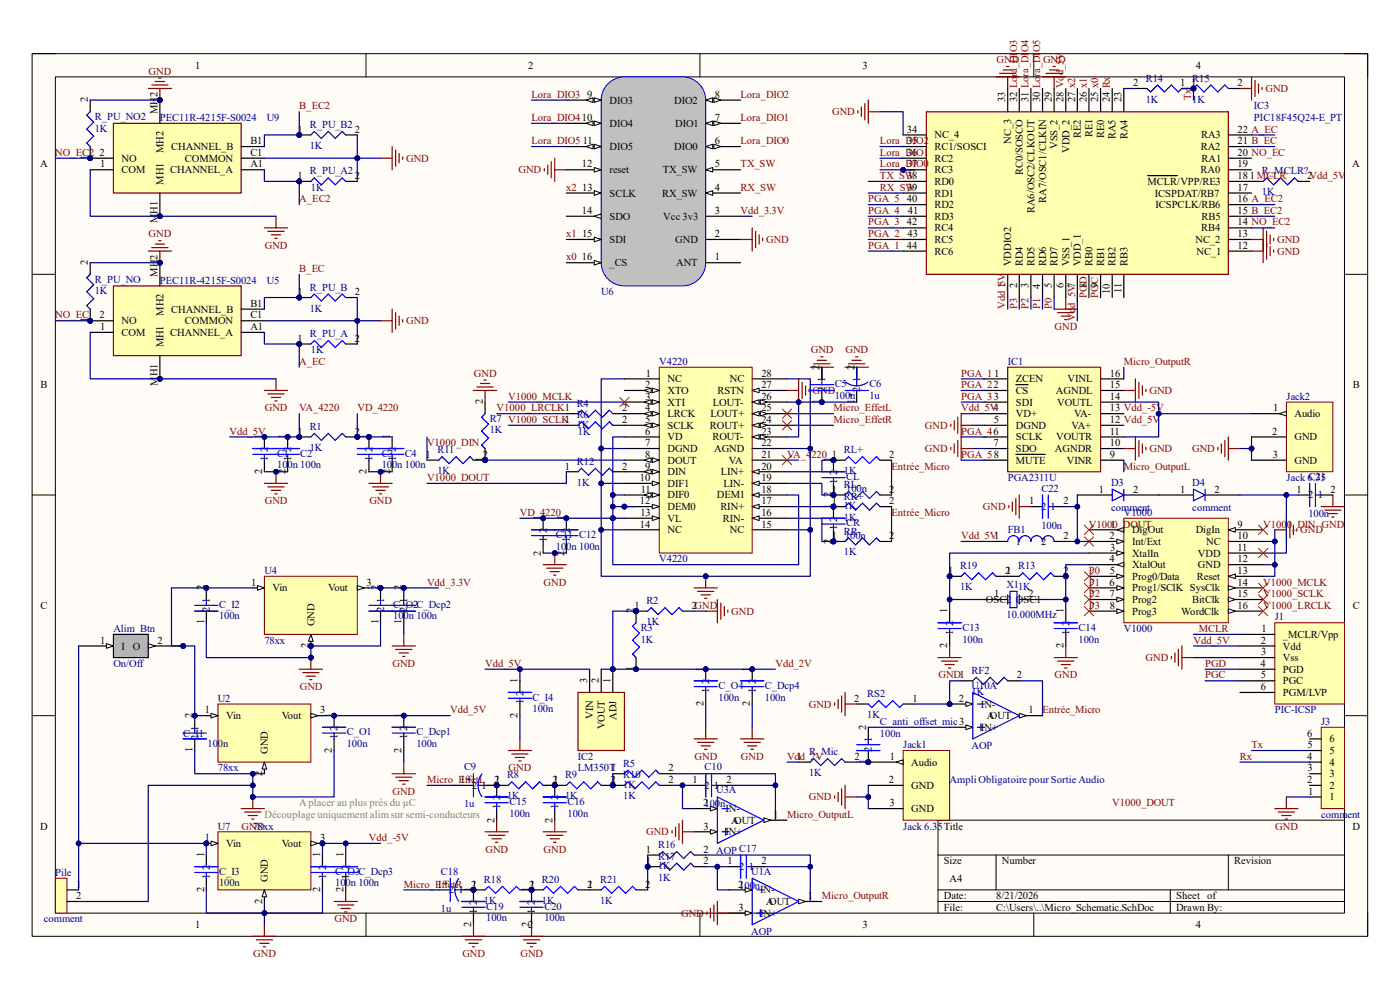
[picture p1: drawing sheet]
<svg xmlns="http://www.w3.org/2000/svg" width="297mm" height="210mm" viewBox="0 0 297 210" stroke-linecap="round" stroke-linejoin="round" font-family="sans-serif">
<defs><g id="words">
<g font-size="2.2" fill="#800000">
<text x="31.5" y="15.8">GND</text>
<text x="211.4" y="13.4">GND</text>
<text x="221.3" y="13.4">GND</text>
<text x="63.5" y="23.2">B_EC2</text>
<text x="112.8" y="20.7">Lora_DIO3</text>
<text x="157.1" y="20.7">Lora_DIO2</text>
<text x="252.7" y="21.3" transform="rotate(-90 252.7 21.3)">Tx</text>
<text x="268.5" y="19.5">GND</text>
<text x="112.8" y="25.7">Lora_DIO410</text>
<text x="157.1" y="25.7">Lora_DIO1</text>
<text x="176.5" y="24.5">GND</text>
<text x="11.7" y="33.1">NO_EC2</text>
<text x="86.1" y="34.3">GND</text>
<text x="112.8" y="30.6">Lora_DIO5</text>
<text x="157.1" y="30.6">Lora_DIO0</text>
<text x="157.1" y="35.5">TX_SW</text>
<text x="186.7" y="30.6">Lora_DIO2</text>
<text x="186.7" y="33.1">Lora_DIO1</text>
<text x="186.7" y="35.5">Lora_DIO0</text>
<text x="110" y="36.8">GND</text>
<text x="120.1" y="40.5">x2</text>
<text x="157.1" y="40.5">RX_SW</text>
<text x="186.7" y="38">TX_SW</text>
<text x="186.7" y="40.5">RX_SW</text>
<text x="63.5" y="42.9">A_EC2</text>
<text x="157.1" y="45.4">Vdd_3.3V</text>
<text x="184.2" y="47.8">PGA_3</text>
<text x="184.2" y="45.4">PGA_4</text>
<text x="184.2" y="42.9">PGA_5</text>
<text x="31.5" y="50.3">GND</text>
<text x="56.2" y="52.8">GND</text>
<text x="120.1" y="50.3">x1</text>
<text x="162.5" y="51.6">GND</text>
<text x="184.2" y="52.8">PGA_1</text>
<text x="184.2" y="50.3">PGA_2</text>
<text x="270.9" y="51.6">GND</text>
<text x="63.5" y="57.7">B_EC</text>
<text x="120.1" y="55.2">x0</text>
<text x="270.9" y="54">GND</text>
<text x="213.3" y="65.6" transform="rotate(-90 213.3 65.6)">Vdd_5V</text>
<text x="215.8" y="65.6" transform="rotate(-90 215.8 65.6)">P3</text>
<text x="218.2" y="65.6" transform="rotate(-90 218.2 65.6)">P2</text>
<text x="220.7" y="65.6" transform="rotate(-90 220.7 65.6)">P1</text>
<text x="223.1" y="65.6" transform="rotate(-90 223.1 65.6)">P0</text>
<text x="230.5" y="63.1" transform="rotate(-90 230.5 63.1)">PGD</text>
<text x="233" y="63.1" transform="rotate(-90 233 63.1)">PGC</text>
<text x="11.7" y="67.6">NO_EC</text>
<text x="86.1" y="68.8">GND</text>
<text x="223.7" y="70">GND</text>
<text x="228.1" y="68" transform="rotate(-90 228.1 68)">Vdd_5V7</text>
<text x="63.5" y="77.4">A_EC</text>
<text x="172" y="75">GND</text>
<text x="179.4" y="75">GND</text>
<text x="238.4" y="77.4">Micro_OutputR</text>
<text x="100.5" y="79.9">GND</text>
<text x="172.4" y="83.6">GND</text>
<text x="203.9" y="79.9">PGA_11</text>
<text x="203.9" y="82.3">PGA_22</text>
<text x="243.8" y="83.6">GND</text>
<text x="56.2" y="87.3">GND</text>
<text x="63.5" y="87.3">VA_4220</text>
<text x="75.8" y="87.3">VD_4220</text>
<text x="105.4" y="87.3">V1000_LRCLK1</text>
<text x="107.8" y="84.8">V1000_MCLK</text>
<text x="176.8" y="89.7">Micro_EffetR</text>
<text x="176.8" y="87.3">Micro_EffetL</text>
<text x="203.9" y="84.8">PGA_33</text>
<text x="203.9" y="87.3">Vdd_5V4</text>
<text x="48.7" y="92.2">Vdd_5V</text>
<text x="90.6" y="94.7">V1000_DIN</text>
<text x="196.2" y="95.9">GND</text>
<text x="196.2" y="91">GND</text>
<text x="203.9" y="92.2">PGA_46</text>
<text x="243.8" y="95.9">GND</text>
<text x="252.9" y="95.9">GND</text>
<text x="167" y="97.1">VA_4220</text>
<text x="189.1" y="99.6">Entrée_Micro</text>
<text x="203.9" y="97.1">PGA_58</text>
<text x="238.4" y="99.6">Micro_OutputL</text>
<text x="56.2" y="107">GND</text>
<text x="78.4" y="107">GND</text>
<text x="90.6" y="102.1">V1000_DOUT</text>
<text x="110.3" y="109.4">VD_4220</text>
<text x="189.1" y="109.4">Entrée_Micro</text>
<text x="208.5" y="108.2">GND</text>
<text x="231" y="111.9">V1000_DOUT</text>
<text x="268" y="111.9">V1000_DIN GND</text>
<text x="275.8" y="113.2">GND</text>
<text x="203.9" y="114.4">Vdd_5V1</text>
<text x="90.6" y="124.2">Vdd_3.3V</text>
<text x="115.3" y="124.2">GND</text>
<text x="231" y="121.8">P0</text>
<text x="231" y="124.2">P1</text>
<text x="268" y="124.2">V1000_MCLK</text>
<text x="155.2" y="130.4">GND</text>
<text x="231" y="126.7">P2</text>
<text x="231" y="129.2">P3</text>
<text x="268" y="129.2">V1000_LRCLK</text>
<text x="268" y="126.7">V1000_SCLK</text>
<text x="253.2" y="134.1">_MCLR</text>
<text x="253.2" y="136.6">Vdd_5V</text>
<text x="83.3" y="141.5">GND</text>
<text x="102.9" y="141.5">Vdd_5V</text>
<text x="164.5" y="141.5">Vdd_2V</text>
<text x="199.1" y="143.9">GND1</text>
<text x="223.7" y="143.9">GND</text>
<text x="243" y="140.3">GND</text>
<text x="255.7" y="141.5">PGD</text>
<text x="255.7" y="143.9">PGC</text>
<text x="63.6" y="146.4">GND</text>
<text x="95.5" y="151.3">Vdd_5V</text>
<text x="171.6" y="150.1">GND</text>
<text x="221.1" y="151.3">Entrée_Micro</text>
<text x="147.4" y="161.2">GND</text>
<text x="157.2" y="161.2">GND</text>
<text x="167" y="161.2">Vdd_2V</text>
<text x="263.1" y="161.2">Rx</text>
<text x="265.5" y="158.7">Tx</text>
<text x="90.6" y="166.1">Micro_EffetL</text>
<text x="107.9" y="163.7">GND</text>
<text x="83.3" y="168.6">GND</text>
<text x="167" y="173.5">Micro_OutputL</text>
<text x="171.6" y="169.8">GND</text>
<text x="236" y="171">V1000_DOUT</text>
<text x="51.3" y="176">GND</text>
<text x="78.3" y="178.4">Vdd_-5V</text>
<text x="137.1" y="177.2">GND</text>
<text x="270.6" y="176">GND</text>
<text x="103" y="180.9">GND</text>
<text x="115.3" y="180.9">GND</text>
<text x="85.6" y="188.3">Micro_EffetR</text>
<text x="174.4" y="190.8">Micro_OutputR</text>
<text x="71" y="195.7">GND</text>
<text x="144.5" y="194.4">GND</text>
<text x="53.7" y="203.1">GND</text>
<text x="98.1" y="203.1">GND</text>
<text x="110.4" y="203.1">GND</text>
</g>
<g font-size="2.2">
<text x="41.4" y="14.6">1</text>
<text x="112.1" y="14.6">2</text>
<text x="183" y="14.6">3</text>
<text x="253.7" y="14.6">4</text>
<text x="18.7" y="21.7" transform="rotate(-90 18.7 21.7)">2</text>
<text x="124.5" y="20.7">9</text>
<text x="129.3" y="22">DIO3</text>
<text x="143" y="22">DIO2</text>
<text x="151.7" y="20.7">8</text>
<text x="213.3" y="21.7" transform="rotate(-90 213.3 21.7)">33</text>
<text x="215.8" y="21.7" transform="rotate(-90 215.8 21.7)">32 Lora_DIO3</text>
<text x="218.2" y="21.7" transform="rotate(-90 218.2 21.7)">31 Lora_DIO4</text>
<text x="220.7" y="21.7" transform="rotate(-90 220.7 21.7)">30 Lora_DIO5</text>
<text x="223.1" y="21.7" transform="rotate(-90 223.1 21.7)">29</text>
<text x="225.6" y="21.7" transform="rotate(-90 225.6 21.7)">28 Vdd_5V</text>
<text x="228.1" y="21.7" transform="rotate(-90 228.1 21.7)">27 x2</text>
<text x="230.5" y="21.7" transform="rotate(-90 230.5 21.7)">26 x1</text>
<text x="233" y="21.7" transform="rotate(-90 233 21.7)">25 x0</text>
<text x="235.5" y="21.7" transform="rotate(-90 235.5 21.7)">24 Rx</text>
<text x="237.9" y="21.7" transform="rotate(-90 237.9 21.7)">23</text>
<text x="240.4" y="18.3">2</text>
<text x="250.4" y="18.3">1</text>
<text x="252.7" y="18.3">1</text>
<text x="262.6" y="18.3">2</text>
<text x="33.4" y="24.2" transform="rotate(-90 33.4 24.2)">MH2</text>
<text x="63.1" y="28.2">1</text>
<text x="75.3" y="28.2">2</text>
<text x="129.3" y="26.9">DIO4</text>
<text x="143.2" y="26.9">DIO1</text>
<text x="151.7" y="25.7">7</text>
<text x="192.4" y="28.2">34</text>
<text x="198.2" y="29.4">NC_4</text>
<text x="229.3" y="29.3" transform="rotate(-90 229.3 29.3)">RE2</text>
<text x="231.8" y="29.1" transform="rotate(-90 231.8 29.1)">RE1</text>
<text x="234.2" y="29.3" transform="rotate(-90 234.2 29.3)">RE0</text>
<text x="236.7" y="29.5" transform="rotate(-90 236.7 29.5)">RA5</text>
<text x="239.2" y="29.5" transform="rotate(-90 239.2 29.5)">RA4</text>
<text x="254.8" y="29.4">RA3</text>
<text x="262.6" y="28.2">22 A_EC</text>
<text x="8.5" y="35.5">A</text>
<text x="18.7" y="33.9" transform="rotate(-90 18.7 33.9)">1</text>
<text x="21.1" y="33.1">2</text>
<text x="21.3" y="35.5">1</text>
<text x="25.8" y="34.3">NO</text>
<text x="34.7" y="32.5" transform="rotate(-90 34.7 32.5)">MH2</text>
<text x="36.3" y="31.8">CHANNEL_B</text>
<text x="39.2" y="34.3">COMMON</text>
<text x="53.1" y="35.5">A1</text>
<text x="53.1" y="30.6">B1</text>
<text x="53.1" y="33.1">C1</text>
<text x="123.4" y="35.5">12</text>
<text x="123.6" y="30.6">11</text>
<text x="129.3" y="31.8">DIO5</text>
<text x="143" y="31.8">DIO0</text>
<text x="151.7" y="35.5">5</text>
<text x="151.7" y="30.6">6</text>
<text x="192.4" y="33.1">36</text>
<text x="192.4" y="35.5">37</text>
<text x="192.5" y="30.6">35</text>
<text x="198.2" y="34.3">RC2</text>
<text x="198.2" y="31.8">RC1/SOSCI</text>
<text x="214.5" y="30.6" transform="rotate(-90 214.5 30.6)">NC_3</text>
<text x="224.4" y="31.6" transform="rotate(-90 224.4 31.6)">VSS_2</text>
<text x="226.9" y="32.4" transform="rotate(-90 226.9 32.4)">VDD_2</text>
<text x="254.8" y="31.8">RA2</text>
<text x="254.9" y="34.3">RA1</text>
<text x="262.6" y="35.5">19</text>
<text x="262.6" y="33.1">20 NO_EC</text>
<text x="262.6" y="30.6">21 B_EC</text>
<text x="286.9" y="35.5">A</text>
<text x="25.8" y="36.8">COM</text>
<text x="34.7" y="39.2" transform="rotate(-90 34.7 39.2)">MH1</text>
<text x="36.1" y="36.8">CHANNEL_A</text>
<text x="63.1" y="38">1</text>
<text x="75.3" y="38">2</text>
<text x="123.5" y="40.5">13</text>
<text x="129.3" y="36.8">reset</text>
<text x="129.3" y="41.7">SCLK</text>
<text x="140.5" y="41.7">RX_SW</text>
<text x="140.6" y="36.8">TX_SW</text>
<text x="151.7" y="40.5">4</text>
<text x="192.4" y="40.5">39</text>
<text x="192.4" y="38">38</text>
<text x="198.2" y="41.7">RD1</text>
<text x="198.2" y="39.2">RD0</text>
<text x="198.2" y="36.8">RC3</text>
<text x="217" y="37.2" transform="rotate(-90 217 37.2)">RC0/SOSCO</text>
<text x="243.5" y="39.2">MCLR/VPP/RE3</text>
<text x="245" y="41.7">ICSPDAT/RB7</text>
<text x="254.7" y="36.8">RA0</text>
<text x="262.6" y="40.5">17</text>
<text x="262.6" y="38">18 _MCLR</text>
<text x="265.2" y="38">1</text>
<text x="277.3" y="38">2Vdd_5V</text>
<text x="33.4" y="47.3" transform="rotate(-90 33.4 47.3)">MH1</text>
<text x="123.4" y="45.4">14</text>
<text x="129.3" y="46.6">SDO</text>
<text x="140.7" y="46.6">Vcc 3v3</text>
<text x="151.7" y="45.4">3</text>
<text x="192.4" y="47.8">42</text>
<text x="192.4" y="42.9">40</text>
<text x="192.6" y="45.4">41</text>
<text x="198.2" y="46.6">RD3</text>
<text x="198.2" y="44.2">RD2</text>
<text x="219.5" y="45.3" transform="rotate(-90 219.5 45.3)">RA6/OSC2/CLKOUT</text>
<text x="221.9" y="43.1" transform="rotate(-90 221.9 43.1)">RA7/OSC1/CLKIN</text>
<text x="245.1" y="44.2">ICSPCLK/RB6</text>
<text x="254.9" y="46.6">RB5</text>
<text x="262.6" y="47.8">14 NO_EC2</text>
<text x="262.6" y="45.4">15 B_EC2</text>
<text x="262.6" y="42.9">16 A_EC2</text>
<text x="123.5" y="50.3">15</text>
<text x="129.3" y="51.6">SDI</text>
<text x="143.3" y="51.6">GND</text>
<text x="151.7" y="50.3">2</text>
<text x="192.4" y="52.8">44</text>
<text x="192.5" y="50.3">43</text>
<text x="198.2" y="51.6">RC5</text>
<text x="198.2" y="49.1">RC4</text>
<text x="253.6" y="51.6">NC_2</text>
<text x="254.8" y="49.1">RB4</text>
<text x="262.6" y="52.8">12</text>
<text x="262.6" y="50.3">13</text>
<text x="18.7" y="56.2" transform="rotate(-90 18.7 56.2)">2</text>
<text x="33.4" y="58.7" transform="rotate(-90 33.4 58.7)">MH2</text>
<text x="123.4" y="55.2">16</text>
<text x="129.3" y="56.5">_CS</text>
<text x="143.5" y="56.5">ANT</text>
<text x="151.7" y="55.2">1</text>
<text x="198.2" y="54">RC6</text>
<text x="214.5" y="56.5" transform="rotate(-90 214.5 56.5)">VDDIO2</text>
<text x="217" y="56.5" transform="rotate(-90 217 56.5)">RD4</text>
<text x="219.5" y="56.5" transform="rotate(-90 219.5 56.5)">RD5</text>
<text x="221.9" y="56.5" transform="rotate(-90 221.9 56.5)">RD6</text>
<text x="224.4" y="56.5" transform="rotate(-90 224.4 56.5)">RD7</text>
<text x="226.9" y="56.5" transform="rotate(-90 226.9 56.5)">VSS_1</text>
<text x="229.3" y="56.5" transform="rotate(-90 229.3 56.5)">VDD_1</text>
<text x="231.8" y="56.5" transform="rotate(-90 231.8 56.5)">RB0</text>
<text x="234.2" y="56.5" transform="rotate(-90 234.2 56.5)">RB1</text>
<text x="236.7" y="56.5" transform="rotate(-90 236.7 56.5)">RB2</text>
<text x="239.2" y="56.5" transform="rotate(-90 239.2 56.5)">RB3</text>
<text x="253.8" y="54">NC_1</text>
<text x="53.1" y="65.1">B1</text>
<text x="63.1" y="62.7">1</text>
<text x="75.3" y="62.7">2</text>
<text x="213.3" y="61" transform="rotate(-90 213.3 61)">1</text>
<text x="215.8" y="61.2" transform="rotate(-90 215.8 61.2)">2</text>
<text x="218.2" y="61.1" transform="rotate(-90 218.2 61.1)">3</text>
<text x="220.7" y="61.2" transform="rotate(-90 220.7 61.2)">4</text>
<text x="223.1" y="61.1" transform="rotate(-90 223.1 61.1)">5</text>
<text x="225.6" y="61.2" transform="rotate(-90 225.6 61.2)">6</text>
<text x="230.5" y="61.1" transform="rotate(-90 230.5 61.1)">8</text>
<text x="233" y="61.2" transform="rotate(-90 233 61.2)">9</text>
<text x="235.5" y="62.3" transform="rotate(-90 235.5 62.3)">10</text>
<text x="237.9" y="62.1" transform="rotate(-90 237.9 62.1)">11</text>
<text x="18.7" y="68.4" transform="rotate(-90 18.7 68.4)">1</text>
<text x="21.1" y="67.6">2</text>
<text x="21.3" y="70">1</text>
<text x="25.8" y="71.2">COM</text>
<text x="25.8" y="68.8">NO</text>
<text x="34.7" y="67" transform="rotate(-90 34.7 67)">MH2</text>
<text x="36.1" y="71.2">CHANNEL_A</text>
<text x="36.3" y="66.3">CHANNEL_B</text>
<text x="39.2" y="68.8">COMMON</text>
<text x="53.1" y="70">A1</text>
<text x="53.1" y="67.6">C1</text>
<text x="34.7" y="73.7" transform="rotate(-90 34.7 73.7)">MH1</text>
<text x="63.1" y="72.5">1</text>
<text x="75.3" y="72.5">2</text>
<text x="8.6" y="82.3">B</text>
<text x="33.4" y="81.8" transform="rotate(-90 33.4 81.8)">MH1</text>
<text x="136.9" y="82.3">2</text>
<text x="137" y="79.9">1</text>
<text x="141.6" y="81.1">NC</text>
<text x="141.6" y="83.6">XTO</text>
<text x="152.2" y="83.6">RSTN</text>
<text x="154.8" y="81.1">NC</text>
<text x="161.5" y="82.3">27</text>
<text x="161.5" y="79.9">28</text>
<text x="173.9" y="78.4" transform="rotate(-90 173.9 78.4)">2</text>
<text x="175.1" y="83.1" transform="rotate(-90 175.1 83.1)">2</text>
<text x="175.1" y="81.1" transform="rotate(-90 175.1 81.1)">1</text>
<text x="181.3" y="78.4" transform="rotate(-90 181.3 78.4)">2</text>
<text x="182.5" y="83.1" transform="rotate(-90 182.5 83.1)">2</text>
<text x="182.5" y="81.1" transform="rotate(-90 182.5 81.1)">1</text>
<text x="215.5" y="81.1">ZCEN</text>
<text x="215.5" y="83.6">CS</text>
<text x="224" y="83.6">AGNDL</text>
<text x="226.5" y="81.1">VINL</text>
<text x="235.5" y="79.9">16</text>
<text x="235.5" y="82.3">15</text>
<text x="287" y="82.3">B</text>
<text x="102.4" y="85.8" transform="rotate(-90 102.4 85.8)">2</text>
<text x="132" y="89.7">2</text>
<text x="132" y="87.3">2</text>
<text x="136.9" y="87.3">4</text>
<text x="136.9" y="89.7">5</text>
<text x="136.9" y="84.8">3</text>
<text x="141.6" y="86.1">XTI</text>
<text x="141.6" y="88.5">LRCK</text>
<text x="150.7" y="88.5">LOUT+</text>
<text x="151.3" y="86.1">LOUT-</text>
<text x="161.5" y="89.7">24</text>
<text x="161.5" y="87.3">25</text>
<text x="161.5" y="84.8">26</text>
<text x="173.9" y="85.6" transform="rotate(-90 173.9 85.6)">1</text>
<text x="181.3" y="85.6" transform="rotate(-90 181.3 85.6)">1</text>
<text x="210.8" y="89.7">5</text>
<text x="215.5" y="86.1">SDI</text>
<text x="215.5" y="88.5">VD+</text>
<text x="224.3" y="86.1">VOUTL</text>
<text x="227.9" y="88.5">VA-</text>
<text x="235.5" y="84.8">14</text>
<text x="235.5" y="87.3">13 Vdd_-5V</text>
<text x="235.5" y="89.7">12 Vdd_5V</text>
<text x="270.1" y="87.3">1</text>
<text x="274.6" y="88.5">Audio</text>
<text x="55.6" y="93.2" transform="rotate(-90 55.6 93.2)">1</text>
<text x="56.9" y="95.9" transform="rotate(-90 56.9 95.9)">2</text>
<text x="60.5" y="93.2" transform="rotate(-90 60.5 93.2)">1</text>
<text x="61.8" y="95.9" transform="rotate(-90 61.8 95.9)">2</text>
<text x="63.1" y="92.2">1</text>
<text x="75.3" y="92.2">2</text>
<text x="77.8" y="93.2" transform="rotate(-90 77.8 93.2)">1</text>
<text x="79" y="95.9" transform="rotate(-90 79 95.9)">2</text>
<text x="82.7" y="93.2" transform="rotate(-90 82.7 93.2)">1</text>
<text x="83.9" y="95.9" transform="rotate(-90 83.9 95.9)">2</text>
<text x="136.9" y="92.2">6</text>
<text x="136.9" y="94.7">7</text>
<text x="141.6" y="91">SCLK</text>
<text x="141.6" y="93.4">VD</text>
<text x="141.6" y="95.9">DGND</text>
<text x="150.6" y="91">ROUT+</text>
<text x="151.1" y="93.4">ROUT-</text>
<text x="151.5" y="95.9">AGND</text>
<text x="161.5" y="94.7">22</text>
<text x="161.5" y="92.2">23</text>
<text x="210.8" y="94.7">7</text>
<text x="215.5" y="91">DGND</text>
<text x="215.5" y="93.4">SCLK</text>
<text x="215.5" y="95.9">SDO</text>
<text x="223.8" y="95.9">AGNDR</text>
<text x="224.1" y="93.4">VOUTR</text>
<text x="227.3" y="91">VA+</text>
<text x="235.5" y="92.2">11</text>
<text x="235.5" y="94.7">10</text>
<text x="269.9" y="92.2">2</text>
<text x="274.6" y="93.4">GND</text>
<text x="55.6" y="100.6" transform="rotate(-90 55.6 100.6)">2</text>
<text x="56.9" y="97.7" transform="rotate(-90 56.9 97.7)">1</text>
<text x="60.5" y="100.6" transform="rotate(-90 60.5 100.6)">2</text>
<text x="61.8" y="97.7" transform="rotate(-90 61.8 97.7)">1</text>
<text x="77.8" y="100.6" transform="rotate(-90 77.8 100.6)">2</text>
<text x="79" y="97.7" transform="rotate(-90 79 97.7)">1</text>
<text x="82.7" y="100.6" transform="rotate(-90 82.7 100.6)">2</text>
<text x="83.9" y="97.7" transform="rotate(-90 83.9 97.7)">1</text>
<text x="90.3" y="97.1">1</text>
<text x="102.4" y="97.1">2</text>
<text x="102.4" y="98" transform="rotate(-90 102.4 98)">1</text>
<text x="119.8" y="99.6">1</text>
<text x="132" y="99.6">2</text>
<text x="136.9" y="99.6">9</text>
<text x="136.9" y="97.1">8</text>
<text x="141.6" y="98.4">DOUT</text>
<text x="141.6" y="100.8">DIN</text>
<text x="152.9" y="100.8">LIN+</text>
<text x="154.6" y="98.4">VA</text>
<text x="161.5" y="99.6">20</text>
<text x="161.5" y="97.1">21</text>
<text x="176.3" y="98.1" transform="rotate(-90 176.3 98.1)">1</text>
<text x="176.5" y="97.1">1</text>
<text x="177.6" y="100.8" transform="rotate(-90 177.6 100.8)">2</text>
<text x="188.6" y="97.1">2</text>
<text x="215.5" y="98.4">MUTE</text>
<text x="226.3" y="98.4">VINR</text>
<text x="235.5" y="97.1">9</text>
<text x="270" y="97.1">3</text>
<text x="274.6" y="98.4">GND</text>
<text x="135.8" y="102.1">10</text>
<text x="135.8" y="107">12</text>
<text x="135.9" y="104.5">11</text>
<text x="141.6" y="103.3">DIF1</text>
<text x="141.6" y="105.7">DIF0</text>
<text x="152.1" y="105.7">DEM1</text>
<text x="153.5" y="103.3">LIN-</text>
<text x="161.5" y="107">17</text>
<text x="161.5" y="104.5">18</text>
<text x="161.5" y="102.1">19</text>
<text x="176.3" y="108" transform="rotate(-90 176.3 108)">1</text>
<text x="176.3" y="105.5" transform="rotate(-90 176.3 105.5)">2</text>
<text x="176.5" y="104.5">1</text>
<text x="176.5" y="107">1</text>
<text x="177.6" y="102.7" transform="rotate(-90 177.6 102.7)">1</text>
<text x="188.6" y="104.5">2</text>
<text x="188.6" y="107">2</text>
<text x="218.4" y="107">1</text>
<text x="225.6" y="107">2</text>
<text x="233.1" y="104.5">1</text>
<text x="240.4" y="104.5">2</text>
<text x="250.4" y="104.5">1</text>
<text x="257.6" y="104.5">2</text>
<text x="275" y="104.5">1</text>
<text x="277.5" y="105.7">2</text>
<text x="279.6" y="105.7">1</text>
<text x="282.3" y="104.5">2</text>
<text x="114.7" y="110.4" transform="rotate(-90 114.7 110.4)">1</text>
<text x="116" y="113.1" transform="rotate(-90 116 113.1)">2</text>
<text x="119.7" y="110.4" transform="rotate(-90 119.7 110.4)">1</text>
<text x="120.9" y="113.1" transform="rotate(-90 120.9 113.1)">2</text>
<text x="135.8" y="111.9">14</text>
<text x="135.8" y="109.4">13</text>
<text x="141.6" y="108.2">DEM0</text>
<text x="141.6" y="110.7">VL</text>
<text x="141.6" y="113.2">NC</text>
<text x="152.8" y="108.2">RIN+</text>
<text x="153.4" y="110.7">RIN-</text>
<text x="154.8" y="113.2">NC</text>
<text x="161.5" y="111.9">15</text>
<text x="161.5" y="109.4">16</text>
<text x="177.6" y="112.5" transform="rotate(-90 177.6 112.5)">1</text>
<text x="177.6" y="110.7" transform="rotate(-90 177.6 110.7)">2</text>
<text x="220.9" y="108.2">2</text>
<text x="222.9" y="108.2">1</text>
<text x="235.6" y="111.9">1</text>
<text x="240.2" y="113.2">DigOut</text>
<text x="253.7" y="113.2">DigIn</text>
<text x="262.6" y="111.9">9</text>
<text x="114.7" y="117.9" transform="rotate(-90 114.7 117.9)">2</text>
<text x="116" y="115" transform="rotate(-90 116 115)">1</text>
<text x="119.7" y="117.9" transform="rotate(-90 119.7 117.9)">2</text>
<text x="120.9" y="115" transform="rotate(-90 120.9 115)">1</text>
<text x="176.3" y="115.4" transform="rotate(-90 176.3 115.4)">2</text>
<text x="176.5" y="114.4">1</text>
<text x="188.6" y="114.4">2</text>
<text x="215.5" y="115.6">1</text>
<text x="220.9" y="115.6">2</text>
<text x="225.6" y="114.4">2</text>
<text x="235.4" y="114.4">2</text>
<text x="235.4" y="119.3">4</text>
<text x="235.5" y="116.8">3</text>
<text x="240.2" y="115.6">Int/Ext</text>
<text x="240.2" y="118.1">XtalIn</text>
<text x="254.1" y="118.1">VDD</text>
<text x="255.9" y="115.6">NC</text>
<text x="262.6" y="114.4">10</text>
<text x="262.6" y="116.8">11</text>
<text x="262.6" y="119.3">12</text>
<text x="43.3" y="125.2" transform="rotate(-90 43.3 125.2)">2</text>
<text x="53.3" y="124.2">1</text>
<text x="57.8" y="125.5">Vin</text>
<text x="69.6" y="125.5">Vout</text>
<text x="77.8" y="124.2">3</text>
<text x="80.3" y="125.2" transform="rotate(-90 80.3 125.2)">2</text>
<text x="85.2" y="125.2" transform="rotate(-90 85.2 125.2)">2</text>
<text x="201.1" y="121.8">1</text>
<text x="213.3" y="121.8">2</text>
<text x="213.4" y="121.8">1</text>
<text x="225.6" y="121.8">2</text>
<text x="235.4" y="124.2">6</text>
<text x="235.5" y="121.8">5</text>
<text x="240.2" y="120.5">XtalOut</text>
<text x="240.2" y="123">Prog0/Data</text>
<text x="240.2" y="125.5">Prog1/SClK SysClk</text>
<text x="253.9" y="123">Reset</text>
<text x="254.1" y="120.5">GND</text>
<text x="262.6" y="121.8">13</text>
<text x="262.6" y="124.2">14</text>
<text x="8.6" y="129.2">C</text>
<text x="44.5" y="129.9" transform="rotate(-90 44.5 129.9)">2</text>
<text x="44.5" y="127.9" transform="rotate(-90 44.5 127.9)">1</text>
<text x="81.5" y="129.9" transform="rotate(-90 81.5 129.9)">2</text>
<text x="81.5" y="127.9" transform="rotate(-90 81.5 127.9)">1</text>
<text x="86.4" y="129.9" transform="rotate(-90 86.4 129.9)">2</text>
<text x="86.4" y="127.9" transform="rotate(-90 86.4 127.9)">1</text>
<text x="134.5" y="130.1" transform="rotate(-90 134.5 130.1)">2</text>
<text x="134.6" y="129.2">1</text>
<text x="146.8" y="129.2">2GND</text>
<text x="201" y="130.1" transform="rotate(-90 201 130.1)">1</text>
<text x="209.2" y="127.9">OSC2</text>
<text x="210.9" y="126.7">1</text>
<text x="215.5" y="127.9">OSC1</text>
<text x="218.2" y="126.7">2</text>
<text x="225.6" y="130.1" transform="rotate(-90 225.6 130.1)">1</text>
<text x="235.4" y="126.7">7</text>
<text x="235.5" y="129.2">8</text>
<text x="240.2" y="127.9">Prog2</text>
<text x="240.2" y="130.4">Prog3</text>
<text x="250.6" y="130.4">WordClk</text>
<text x="252.9" y="127.9">BitClk</text>
<text x="262.6" y="126.7">15</text>
<text x="262.6" y="129.2">16</text>
<text x="287" y="129.2">C</text>
<text x="21.3" y="136.6">1</text>
<text x="25.8" y="137.8">I</text>
<text x="28.2" y="137.8">O</text>
<text x="33.4" y="136.6">2</text>
<text x="43.3" y="132.5" transform="rotate(-90 43.3 132.5)">1</text>
<text x="65.4" y="137.5" transform="rotate(-90 65.4 137.5)">2</text>
<text x="66.7" y="132.8" transform="rotate(-90 66.7 132.8)">GND</text>
<text x="80.3" y="132.5" transform="rotate(-90 80.3 132.5)">1</text>
<text x="85.2" y="132.5" transform="rotate(-90 85.2 132.5)">1</text>
<text x="201" y="137.5" transform="rotate(-90 201 137.5)">2</text>
<text x="202.2" y="134.7" transform="rotate(-90 202.2 134.7)">1</text>
<text x="202.2" y="132.8" transform="rotate(-90 202.2 132.8)">2</text>
<text x="225.6" y="137.5" transform="rotate(-90 225.6 137.5)">2</text>
<text x="226.9" y="134.7" transform="rotate(-90 226.9 134.7)">1</text>
<text x="226.9" y="132.8" transform="rotate(-90 226.9 132.8)">2</text>
<text x="267.5" y="136.6">2</text>
<text x="267.6" y="134.1">1</text>
<text x="272.2" y="135.3">_MCLR/Vpp</text>
<text x="272.2" y="137.8">Vdd</text>
<text x="134.5" y="142.3" transform="rotate(-90 134.5 142.3)">1</text>
<text x="149.2" y="142.5" transform="rotate(-90 149.2 142.5)">1</text>
<text x="159.1" y="142.5" transform="rotate(-90 159.1 142.5)">1</text>
<text x="215.7" y="143.9">2</text>
<text x="267.4" y="141.5">4</text>
<text x="267.5" y="143.9">5</text>
<text x="267.5" y="139">3</text>
<text x="272.2" y="140.3">Vss</text>
<text x="272.2" y="142.7">PGD</text>
<text x="109.8" y="144.9" transform="rotate(-90 109.8 144.9)">1</text>
<text x="111" y="149.4" transform="rotate(-90 111 149.4)">1</text>
<text x="111" y="147.6" transform="rotate(-90 111 147.6)">2</text>
<text x="124.6" y="144.9" transform="rotate(-90 124.6 144.9)">3</text>
<text x="127" y="144.9" transform="rotate(-90 127 144.9)">2</text>
<text x="129.5" y="144.9" transform="rotate(-90 129.5 144.9)">1</text>
<text x="149.2" y="149.9" transform="rotate(-90 149.2 149.9)">2</text>
<text x="150.5" y="147" transform="rotate(-90 150.5 147)">1</text>
<text x="150.5" y="145.2" transform="rotate(-90 150.5 145.2)">2</text>
<text x="159.1" y="149.9" transform="rotate(-90 159.1 149.9)">2</text>
<text x="160.3" y="147" transform="rotate(-90 160.3 147)">1</text>
<text x="160.3" y="145.2" transform="rotate(-90 160.3 145.2)">2</text>
<text x="181.2" y="148.9">2</text>
<text x="193.6" y="148.9">1</text>
<text x="203.4" y="148.9">2</text>
<text x="267.5" y="146.4">6</text>
<text x="272.2" y="145.2">PGC</text>
<text x="272.2" y="147.7">PGM/LVP</text>
<text x="40.8" y="152.3" transform="rotate(-90 40.8 152.3)">2</text>
<text x="42.1" y="155" transform="rotate(-90 42.1 155)">1</text>
<text x="43.4" y="151.3">1</text>
<text x="48" y="152.6">Vin</text>
<text x="59.8" y="152.6">Vout</text>
<text x="67.9" y="151.3">3</text>
<text x="70.4" y="152.3" transform="rotate(-90 70.4 152.3)">1</text>
<text x="71.6" y="155" transform="rotate(-90 71.6 155)">2</text>
<text x="85.2" y="152.3" transform="rotate(-90 85.2 152.3)">1</text>
<text x="86.4" y="155" transform="rotate(-90 86.4 155)">2</text>
<text x="109.8" y="152.4" transform="rotate(-90 109.8 152.4)">2</text>
<text x="125.8" y="152.5" transform="rotate(-90 125.8 152.5)">VIN</text>
<text x="128.3" y="154.7" transform="rotate(-90 128.3 154.7)">VOUT</text>
<text x="130.8" y="152.7" transform="rotate(-90 130.8 152.7)">ADJ</text>
<text x="183.7" y="154.8" transform="rotate(-90 183.7 154.8)">2</text>
<text x="208.1" y="150.1">IN-</text>
<text x="208.1" y="155">IN+</text>
<text x="209.3" y="152.6">AOUT</text>
<text x="218.2" y="151.3">1</text>
<text x="40.8" y="159.6" transform="rotate(-90 40.8 159.6)">1</text>
<text x="42.1" y="157" transform="rotate(-90 42.1 157)">2</text>
<text x="56.9" y="159.9" transform="rotate(-90 56.9 159.9)">GND</text>
<text x="70.4" y="159.7" transform="rotate(-90 70.4 159.7)">2</text>
<text x="71.6" y="156.8" transform="rotate(-90 71.6 156.8)">1</text>
<text x="85.2" y="159.7" transform="rotate(-90 85.2 159.7)">2</text>
<text x="86.4" y="156.8" transform="rotate(-90 86.4 156.8)">1</text>
<text x="169.1" y="161.2">1</text>
<text x="181.3" y="161.2">2</text>
<text x="185" y="159.5" transform="rotate(-90 185 159.5)">2</text>
<text x="185" y="157.5" transform="rotate(-90 185 157.5)">1</text>
<text x="188.8" y="161.2">1</text>
<text x="277.3" y="161.2">4</text>
<text x="277.3" y="156.3">6</text>
<text x="277.4" y="158.7">5</text>
<text x="282" y="160">5</text>
<text x="282" y="157.5">6</text>
<text x="55.6" y="164.7" transform="rotate(-90 55.6 164.7)">2</text>
<text x="97.6" y="166.1">1</text>
<text x="100.2" y="167.3">2</text>
<text x="102.2" y="167.3">1</text>
<text x="104.9" y="166.1">2</text>
<text x="104.9" y="167.1" transform="rotate(-90 104.9 167.1)">1</text>
<text x="105" y="166.1">1</text>
<text x="117.2" y="166.1">2</text>
<text x="117.2" y="167.1" transform="rotate(-90 117.2 167.1)">1</text>
<text x="117.3" y="166.1">1</text>
<text x="129.5" y="166.1">2</text>
<text x="129.7" y="166.1">1</text>
<text x="141.8" y="166.1">2</text>
<text x="141.8" y="163.7">2</text>
<text x="146.9" y="166.1">1</text>
<text x="149.4" y="167.3">2</text>
<text x="151.4" y="167.3">1</text>
<text x="154.1" y="166.1">2</text>
<text x="183.7" y="162" transform="rotate(-90 183.7 162)">1</text>
<text x="188.6" y="166.1">2</text>
<text x="193.3" y="162.4">Audio</text>
<text x="193.3" y="167.3">GND</text>
<text x="277.3" y="166.1">2</text>
<text x="277.4" y="163.7">3</text>
<text x="282" y="167.3">2</text>
<text x="282" y="164.9">3</text>
<text x="282" y="162.4">4</text>
<text x="106.1" y="171.6" transform="rotate(-90 106.1 171.6)">1</text>
<text x="106.1" y="169.8" transform="rotate(-90 106.1 169.8)">2</text>
<text x="118.4" y="171.6" transform="rotate(-90 118.4 171.6)">1</text>
<text x="118.4" y="169.8" transform="rotate(-90 118.4 169.8)">2</text>
<text x="149.2" y="171">2100n</text>
<text x="153.9" y="172.3">IN-</text>
<text x="164" y="173.5">1</text>
<text x="188.7" y="171">3</text>
<text x="193.3" y="172.3">GND</text>
<text x="277.5" y="168.6">1</text>
<text x="282" y="169.8">1</text>
<text x="8.5" y="176">D</text>
<text x="43.4" y="178.4">1</text>
<text x="48" y="179.7">Vin</text>
<text x="59.8" y="179.7">Vout</text>
<text x="67.9" y="178.4">3</text>
<text x="104.9" y="174.5" transform="rotate(-90 104.9 174.5)">2</text>
<text x="117.2" y="174.5" transform="rotate(-90 117.2 174.5)">2</text>
<text x="149.3" y="176">3</text>
<text x="153.9" y="177.2">IN+</text>
<text x="155.2" y="174.8">AOUT</text>
<text x="286.9" y="176">D</text>
<text x="43.3" y="181.9" transform="rotate(-90 43.3 181.9)">1</text>
<text x="44.5" y="184.6" transform="rotate(-90 44.5 184.6)">2</text>
<text x="67.9" y="181.9" transform="rotate(-90 67.9 181.9)">1</text>
<text x="69.2" y="184.6" transform="rotate(-90 69.2 184.6)">2</text>
<text x="72.9" y="181.9" transform="rotate(-90 72.9 181.9)">1</text>
<text x="74.1" y="184.6" transform="rotate(-90 74.1 184.6)">2</text>
<text x="137" y="183.3">1</text>
<text x="137" y="180.9">1</text>
<text x="149.2" y="183.3">2</text>
<text x="149.2" y="180.9">2</text>
<text x="154.3" y="183.3">1</text>
<text x="156.8" y="184.6">2</text>
<text x="158.8" y="184.6">1</text>
<text x="161.5" y="183.3">2</text>
<text x="200.2" y="183.3">Size</text>
<text x="212.6" y="183.3">Number</text>
<text x="261.8" y="183.3">Revision</text>
<text x="16.2" y="188.3">1</text>
<text x="16.2" y="190.8">2</text>
<text x="43.3" y="189.3" transform="rotate(-90 43.3 189.3)">2</text>
<text x="44.5" y="186.4" transform="rotate(-90 44.5 186.4)">1</text>
<text x="55.6" y="191.8" transform="rotate(-90 55.6 191.8)">2</text>
<text x="56.9" y="187" transform="rotate(-90 56.9 187)">GND</text>
<text x="67.9" y="189.3" transform="rotate(-90 67.9 189.3)">2</text>
<text x="69.2" y="186.4" transform="rotate(-90 69.2 186.4)">1</text>
<text x="72.9" y="189.3" transform="rotate(-90 72.9 189.3)">2</text>
<text x="74.1" y="186.4" transform="rotate(-90 74.1 186.4)">1</text>
<text x="92.7" y="188.3">1</text>
<text x="95.2" y="189.5">2</text>
<text x="97.2" y="189.5">1</text>
<text x="99.9" y="188.3">2</text>
<text x="99.9" y="189.3" transform="rotate(-90 99.9 189.3)">1</text>
<text x="100.1" y="188.3">1</text>
<text x="101.2" y="192" transform="rotate(-90 101.2 192)">2</text>
<text x="112.3" y="189.3" transform="rotate(-90 112.3 189.3)">1</text>
<text x="112.3" y="188.3">2</text>
<text x="112.4" y="188.3">1</text>
<text x="113.5" y="192" transform="rotate(-90 113.5 192)">2</text>
<text x="124.6" y="188.3">2</text>
<text x="124.7" y="188.3">1</text>
<text x="136.9" y="188.3">2</text>
<text x="156.6" y="188.3">2100n</text>
<text x="161.3" y="189.5">IN-</text>
<text x="162.5" y="192">AOUT</text>
<text x="171.4" y="190.8">1</text>
<text x="200.2" y="190.8">Date:</text>
<text x="201.5" y="187.1">A4</text>
<text x="211.3" y="190.8">8/21/2026</text>
<text x="249.5" y="190.8">Sheet of</text>
<text x="41.4" y="196.9">1</text>
<text x="99.9" y="196.7" transform="rotate(-90 99.9 196.7)">2</text>
<text x="101.2" y="193.8" transform="rotate(-90 101.2 193.8)">1</text>
<text x="112.1" y="196.9">2</text>
<text x="112.3" y="196.7" transform="rotate(-90 112.3 196.7)">2</text>
<text x="113.5" y="193.8" transform="rotate(-90 113.5 193.8)">1</text>
<text x="156.7" y="193.2">3</text>
<text x="161.3" y="194.4">IN+</text>
<text x="183" y="196.9">3</text>
<text x="200.2" y="193.2">File:</text>
<text x="211.3" y="193.2">C:\Users\..\Micro_Schematic.SchDoc</text>
<text x="249.5" y="193.2">Drawn By:</text>
<text x="253.7" y="196.9">4</text>
</g>
<g font-size="2.2" fill="#000080">
<text x="243.1" y="17.3">R14</text>
<text x="252.9" y="17.3">R15</text>
<text x="243.1" y="21.8">1K</text>
<text x="252.9" y="21.8">1K</text>
<text x="266" y="23.2">IC3</text>
<text x="20.1" y="27.9">1K</text>
<text x="20.1" y="25.4">R_PU_NO2</text>
<text x="33.9" y="25.7">PEC11R-4215F-S0024</text>
<text x="56.6" y="25.7">U9</text>
<text x="65.7" y="27.2">R_PU_B2</text>
<text x="266" y="25.7">PIC18F45Q24-E_PT</text>
<text x="65.7" y="31.6">1K</text>
<text x="65.7" y="37">R_PU_A2</text>
<text x="66" y="40.5">1K</text>
<text x="267.7" y="41.4">1K</text>
<text x="267.7" y="37">R_MCLR?</text>
<text x="20.1" y="59.9">R_PU_NO</text>
<text x="20.1" y="62.4">1K</text>
<text x="33.9" y="60.2">PEC11R-4215F-S0024</text>
<text x="56.6" y="60.2">U5</text>
<text x="65.7" y="61.6">R_PU_B</text>
<text x="127.6" y="62.7">U6</text>
<text x="65.7" y="66.1">1K</text>
<text x="65.7" y="71.5">R_PU_A</text>
<text x="66" y="75">1K</text>
<text x="139.9" y="77.4">V4220</text>
<text x="213.8" y="77.4">IC1</text>
<text x="177.1" y="82.1">C5</text>
<text x="184.4" y="82.1">C6</text>
<text x="103.9" y="89.5">R7 V1000_SCLK1</text>
<text x="122.4" y="88.8">R6</text>
<text x="122.4" y="86.3">R4</text>
<text x="177.1" y="84.6">100n</text>
<text x="184.4" y="84.6">1u</text>
<text x="272.9" y="84.8">Jack2</text>
<text x="65.7" y="95.7">1K</text>
<text x="65.7" y="91.2">R1</text>
<text x="103.9" y="91.9">1K</text>
<text x="122.4" y="90.7">1K</text>
<text x="122.6" y="92.2">1K</text>
<text x="58.8" y="99.4">100n 100n</text>
<text x="58.8" y="96.9">C1</text>
<text x="63.7" y="96.9">C2</text>
<text x="81" y="99.4">100n 100n</text>
<text x="81" y="96.9">C3</text>
<text x="85.9" y="96.9">C4</text>
<text x="92.8" y="100.6">1K</text>
<text x="92.8" y="96.1">R11</text>
<text x="122.4" y="98.6">R12</text>
<text x="179" y="100.6">1K</text>
<text x="179" y="96.1">RL+</text>
<text x="179.5" y="101.8">CL</text>
<text x="277.6" y="101.8">C21</text>
<text x="122.4" y="103">1K</text>
<text x="179" y="108">1K</text>
<text x="179" y="103.5">RL-</text>
<text x="179" y="106">RR+</text>
<text x="179.5" y="104.3">100n</text>
<text x="213.8" y="102.1">PGA2311U</text>
<text x="220.9" y="104.3">C22</text>
<text x="235.7" y="103">D3</text>
<text x="252.9" y="103">D4</text>
<text x="272.9" y="102.1">Jack 6.35</text>
<text x="179" y="110.4">1K</text>
<text x="179" y="113.4">RR-</text>
<text x="179.5" y="111.7">CR</text>
<text x="213.8" y="113.2">FB1</text>
<text x="220.9" y="112.1">100n</text>
<text x="235.7" y="108.5">comment</text>
<text x="238.4" y="109.4">V1000</text>
<text x="252.9" y="108.5">comment</text>
<text x="277.6" y="109.7">100n</text>
<text x="117.9" y="116.6">100n 100n</text>
<text x="117.9" y="114.1">C11 C12</text>
<text x="139.9" y="119.3">V4220</text>
<text x="179" y="117.8">1K</text>
<text x="179.3" y="114.4">100n</text>
<text x="56.1" y="121.8">U4</text>
<text x="203.7" y="125.2">1K</text>
<text x="203.7" y="120.8">R19</text>
<text x="213.5" y="124.7">X11K</text>
<text x="216" y="120.8">R13</text>
<text x="46.5" y="131.4">100n</text>
<text x="46.5" y="128.9">C_I2</text>
<text x="83.4" y="131.4">100n 100n</text>
<text x="83.4" y="128.9">C_O2C_Dcp2</text>
<text x="137.2" y="128.2">R2</text>
<text x="213.5" y="131.1">10.000MHz</text>
<text x="270.4" y="131.6">J1</text>
<text x="24" y="134.1">Alim_Btn</text>
<text x="56.1" y="136.6">78xx</text>
<text x="135.9" y="136.3">1K</text>
<text x="135.9" y="133.9">R3</text>
<text x="137.2" y="132.6">1K</text>
<text x="204.2" y="136.3">100n</text>
<text x="204.2" y="133.9">C13</text>
<text x="228.8" y="136.3">100n</text>
<text x="228.8" y="133.9">C14</text>
<text x="238.4" y="134.1">V1000</text>
<text x="24" y="141.5">On/Off</text>
<text x="206.1" y="143">RF2</text>
<text x="46.2" y="148.9">U2</text>
<text x="113" y="148.6">C_I4</text>
<text x="152.4" y="148.6">100n</text>
<text x="152.4" y="146.2">C_O4</text>
<text x="162.3" y="148.6">100n</text>
<text x="162.3" y="146.2">C_Dcp4</text>
<text x="184" y="147.9">RS2</text>
<text x="206.1" y="146.2">U10A</text>
<text x="206.1" y="147.4">1K</text>
<text x="73.6" y="156">C_O1</text>
<text x="88.3" y="156">C_Dcp1</text>
<text x="113" y="151.1">100n</text>
<text x="184" y="152.3">1K</text>
<text x="186.7" y="153.8">C_anti_offset_mic3</text>
<text x="270.4" y="151.3">PIC-ICSP</text>
<text x="280.3" y="153.8">J3</text>
<text x="38.9" y="156.3">C_I1</text>
<text x="44" y="158.5">100n</text>
<text x="73.6" y="158.5">100n</text>
<text x="88.3" y="158.5">100n</text>
<text x="122.6" y="161.2">IC2</text>
<text x="171.7" y="160.2">R_Mic</text>
<text x="186.7" y="156.3">100n</text>
<text x="191.6" y="158.7">Jack1</text>
<text x="206.1" y="159">AOP</text>
<text x="46.2" y="163.7">78xx</text>
<text x="98.5" y="163.4">C9</text>
<text x="107.6" y="165.1">R8</text>
<text x="119.9" y="165.1">R9</text>
<text x="122.6" y="163.7">LM350T1</text>
<text x="132.2" y="165.1">R10</text>
<text x="132.2" y="167.1">1K</text>
<text x="132.2" y="162.7">R5</text>
<text x="149.5" y="163.4">C10</text>
<text x="171.7" y="164.6">1K</text>
<text x="201.5" y="166.1">Ampli Obligatoire pour Sortie Audio</text>
<text x="98.5" y="171.3">1u</text>
<text x="107.6" y="169.6">1K</text>
<text x="108.1" y="173.3">100n</text>
<text x="108.1" y="170.8">C15</text>
<text x="119.9" y="169.6">1K</text>
<text x="120.4" y="173.3">100n</text>
<text x="120.4" y="170.8">C16</text>
<text x="132.2" y="169.6">1K</text>
<text x="151.9" y="168.3">U3A</text>
<text x="280.3" y="173.5">comment</text>
<text x="46.2" y="176">U7</text>
<text x="53.6" y="176">78xx</text>
<text x="139.6" y="179.9">R16</text>
<text x="191.6" y="176">Jack 6.35Title</text>
<text x="11.7" y="185.8">Pile</text>
<text x="46.5" y="185.6">C_I3</text>
<text x="71.1" y="185.6">C_O3C_Dcp3</text>
<text x="93.6" y="185.6">C18</text>
<text x="139.6" y="182.4">R17</text>
<text x="139.6" y="184.4">1K</text>
<text x="151.9" y="181.1">AOP C17</text>
<text x="159.3" y="185.6">U1A</text>
<text x="46.5" y="188">100n</text>
<text x="71.1" y="188">100n 100n</text>
<text x="102.7" y="191.7">1K</text>
<text x="102.7" y="187.3">R18</text>
<text x="115" y="191.7">1K</text>
<text x="115" y="187.3">R20</text>
<text x="127.3" y="191.7">1K</text>
<text x="127.3" y="187.3">R21</text>
<text x="139.6" y="186.8">1K</text>
<text x="9.3" y="195.7">comment</text>
<text x="93.6" y="193.5">1u</text>
<text x="103.2" y="195.5">100n</text>
<text x="103.2" y="193">C19</text>
<text x="115.5" y="195.5">100n</text>
<text x="115.5" y="193">C20</text>
<text x="159.3" y="198.4">AOP</text>
</g>
<g font-size="2.2" fill="#6aa84f">
<text x="56.1" y="173.5">Découplage uniquement alim sur semi-conducteurs</text>
<text x="63.5" y="171">A placer au plus près du µC</text>
</g>
<g font-size="1.8" fill="#000080">
<text x="181" y="83.2" transform="rotate(-180 181 83.2)">+</text>
<text x="100.1" y="165.9" transform="rotate(-90 100.1 165.9)">+</text>
<text x="95.1" y="188" transform="rotate(-90 95.1 188)">+</text>
</g>
</g></defs>
<path d="M6.8 11.4h283.4v187.2h-283.4z" fill-rule="evenodd" fill="#fffcf8"/>
<path d="M6.8 11.4h283.4v187.2h-283.4z" fill="none" stroke="#000" stroke-width=".21"/>
<path d="M11.7 16.3h273.5v177.4h-273.5z" fill-rule="evenodd" fill="#fffcf8"/>
<g fill="none" stroke="#000" stroke-width=".21">
<path d="M6.8 11.4h4.9M11.7 16.3h273.5v177.4h-273.5zM77.6 11.4v4.9M148.5 11.4v4.9M219.3 11.4v4.9M285.2 11.4h5v4.9M6.8 58.2h4.9M285.2 58.2h5M6.8 105h4.9M285.2 105h5M6.8 151.8h4.9M285.2 151.8h5"/>
<path d="M285.2 174h-86.2v19.7M77.6 193.7v4.9M148.5 193.7v4.9M199 181.4h86.2M199 188.8h86.2M199 191.2h86.2M211.3 181.4v7.4M219.3 193.7v4.9M248.3 188.8v4.9M260.6 181.4v7.4M290.2 193.7v4.9"/>
</g>
<path d="M46.2 149.4h19.8v12.3h-19.8z" fill-rule="evenodd" fill="#ffffb0"/>
<path d="M46.2 149.4h19.8v12.3h-19.8z" fill="none" stroke="#800000" stroke-width=".21"/>
<path d="M43.8 151.8h2.4" fill="none" stroke="#000" stroke-width=".25"/>
<path d="M44.8 151.3l1.4 .5-1.4 .5z" fill="#f8fcff"/>
<path d="M44.8 151.3l1.4 .5-1.4 .5z" fill="none" stroke="#000" stroke-width=".21"/>
<path d="M56.1 161.7v2.4" fill="none" stroke="#000" stroke-width=".25"/>
<path d="M56.1 161.7l.5 1.5h-1z" fill="#f8fcff"/>
<path d="M56.1 161.7l.5 1.5h-1z" fill="none" stroke="#000" stroke-width=".21"/>
<path d="M66 151.8h2.4" fill="none" stroke="#000" stroke-width=".25"/>
<path d="M66 151.3l1.4 .5-1.4 .5z" fill="#f8fcff"/>
<path d="M66 151.3l1.4 .5-1.4 .5z" fill="none" stroke="#000" stroke-width=".21"/>
<path d="M51.2 171.5h4.9M51.9 172.3h3.5M52.6 173h2M53.4 173.7h.5M53.6 169.1v2.4" fill="none" stroke="#800000" stroke-width=".25"/>
<circle cx="53.6" cy="169.1" r=".49" fill="#000080"/>
<circle cx="53.6" cy="169.1" r=".49" fill="none" stroke="#000080" stroke-width=".21"/>
<path d="M11.7 186.3h2.5v7.4h-2.5z" fill-rule="evenodd" fill="#ffffb0"/>
<path d="M11.7 186.3h2.5v7.4h-2.5z" fill="none" stroke="#800000" stroke-width=".21"/>
<path d="M14.2 188.8h2.5M14.2 191.2h2.5" fill="none" stroke="#000" stroke-width=".25"/>
<path d="M83.2 164.1h4.9M83.9 164.9h3.5M84.7 165.6h1.9M85.4 166.4h.5M85.7 161.7v2.4" fill="none" stroke="#800000" stroke-width=".25"/>
<circle cx="41.3" cy="151.8" r=".49" fill="#000080"/>
<circle cx="41.3" cy="151.8" r=".49" fill="none" stroke="#000080" stroke-width=".21"/>
<path d="M41.3 151.8v2.5M41.3 156.7v2.5" fill="none" stroke="#000" stroke-width=".25"/>
<circle cx="41.3" cy="151.8" r=".49" fill="#000080"/>
<circle cx="41.3" cy="151.8" r=".49" fill="none" stroke="#000080" stroke-width=".21"/>
<path d="M38.8 156.7h5M38.8 155.5h5M41.3 154.3v1.2" fill="none" stroke="#00f" stroke-width=".25"/>
<circle cx="70.9" cy="151.8" r=".49" fill="#000080"/>
<circle cx="70.9" cy="151.8" r=".49" fill="none" stroke="#000080" stroke-width=".21"/>
<path d="M70.9 151.8v2.5" fill="none" stroke="#000" stroke-width=".25"/>
<circle cx="70.9" cy="151.8" r=".49" fill="#000080"/>
<circle cx="70.9" cy="151.8" r=".49" fill="none" stroke="#000080" stroke-width=".21"/>
<path d="M70.9 156.7v2.5" fill="none" stroke="#000" stroke-width=".25"/>
<path d="M68.4 154.3h4.9M68.4 155.5h4.9M70.9 155.5v1.2" fill="none" stroke="#00f" stroke-width=".25"/>
<circle cx="85.7" cy="151.8" r=".49" fill="#000080"/>
<circle cx="85.7" cy="151.8" r=".49" fill="none" stroke="#000080" stroke-width=".21"/>
<path d="M85.7 151.8v2.5" fill="none" stroke="#000" stroke-width=".25"/>
<circle cx="85.7" cy="151.8" r=".49" fill="#000080"/>
<circle cx="85.7" cy="151.8" r=".49" fill="none" stroke="#000080" stroke-width=".21"/>
<path d="M85.7 156.7v2.5" fill="none" stroke="#000" stroke-width=".25"/>
<path d="M83.2 154.3h4.9M83.2 155.5h4.9M85.7 155.5v1.2" fill="none" stroke="#00f" stroke-width=".25"/>
<circle cx="65.9" cy="137" r=".49" fill="#000080"/>
<circle cx="65.9" cy="137" r=".49" fill="none" stroke="#000080" stroke-width=".21"/>
<path d="M56.1 122.3h19.7v12.3h-19.7z" fill-rule="evenodd" fill="#ffffb0"/>
<path d="M56.1 122.3h19.7v12.3h-19.7z" fill="none" stroke="#800000" stroke-width=".21"/>
<path d="M53.6 124.7h2.5" fill="none" stroke="#000" stroke-width=".25"/>
<path d="M54.6 124.2l1.5 .5-1.5 .5z" fill="#f8fcff"/>
<path d="M54.6 124.2l1.5 .5-1.5 .5z" fill="none" stroke="#000" stroke-width=".21"/>
<path d="M66 134.6v2.4" fill="none" stroke="#000" stroke-width=".25"/>
<path d="M66 134.6l.4 1.4h-.9z" fill="#f8fcff"/>
<path d="M66 134.6l.4 1.4h-.9z" fill="none" stroke="#000" stroke-width=".21"/>
<circle cx="65.9" cy="137" r=".49" fill="#000080"/>
<circle cx="65.9" cy="137" r=".49" fill="none" stroke="#000080" stroke-width=".21"/>
<path d="M75.8 124.7h2.5" fill="none" stroke="#000" stroke-width=".25"/>
<path d="M75.8 124.2l1.5 .5-1.5 .5z" fill="#f8fcff"/>
<path d="M75.8 124.2l1.5 .5-1.5 .5z" fill="none" stroke="#000" stroke-width=".21"/>
<path d="M66 139.5v2.5M63.5 142h4.9M64.2 142.7h3.5M65 143.4h1.9M65.7 144.2h.5" fill="none" stroke="#800000" stroke-width=".25"/>
<circle cx="65.9" cy="139.5" r=".49" fill="#000080"/>
<circle cx="65.9" cy="139.5" r=".49" fill="none" stroke="#000080" stroke-width=".21"/>
<path d="M83.2 137h4.9M83.9 137.8h3.5M84.7 138.5h1.9M85.4 139.3h.5M85.7 134.6v2.4" fill="none" stroke="#800000" stroke-width=".25"/>
<circle cx="80.7" cy="124.7" r=".49" fill="#000080"/>
<circle cx="80.7" cy="124.7" r=".49" fill="none" stroke="#000080" stroke-width=".21"/>
<path d="M80.7 124.7v2.5M80.7 129.6v2.5" fill="none" stroke="#000" stroke-width=".25"/>
<circle cx="80.7" cy="124.7" r=".49" fill="#000080"/>
<circle cx="80.7" cy="124.7" r=".49" fill="none" stroke="#000080" stroke-width=".21"/>
<path d="M78.3 129.6h4.9M78.3 128.4h4.9M80.7 127.2v1.2" fill="none" stroke="#00f" stroke-width=".25"/>
<circle cx="85.7" cy="124.7" r=".49" fill="#000080"/>
<circle cx="85.7" cy="124.7" r=".49" fill="none" stroke="#000080" stroke-width=".21"/>
<path d="M85.7 124.7v2.5M85.7 129.6v2.5" fill="none" stroke="#000" stroke-width=".25"/>
<circle cx="85.7" cy="124.7" r=".49" fill="#000080"/>
<circle cx="85.7" cy="124.7" r=".49" fill="none" stroke="#000080" stroke-width=".21"/>
<path d="M83.2 129.6h4.9M83.2 128.4h4.9M85.7 127.2v1.2" fill="none" stroke="#00f" stroke-width=".25"/>
<circle cx="43.8" cy="124.7" r=".49" fill="#000080"/>
<circle cx="43.8" cy="124.7" r=".49" fill="none" stroke="#000080" stroke-width=".21"/>
<path d="M43.8 124.7v2.5M43.8 129.6v2.5" fill="none" stroke="#000" stroke-width=".25"/>
<circle cx="43.8" cy="124.7" r=".49" fill="#000080"/>
<circle cx="43.8" cy="124.7" r=".49" fill="none" stroke="#000080" stroke-width=".21"/>
<path d="M41.3 129.6h4.9M41.3 128.4h4.9M43.8 127.2v1.2" fill="none" stroke="#00f" stroke-width=".25"/>
<path d="M129.3 17.5a4.9 4.9 0 0 1 3.2-1.2h12.3a4.9 4.9 0 0 1 4.9 4.9v34.5a4.9 4.9 0 0 1-4.9 5h-12.3a4.9 4.9 0 0 1-5-5v-34.5a4.9 4.9 0 0 1 1.8-3.7z" fill-rule="evenodd" fill="#c0c0c0"/>
<path d="M129.3 17.5a4.9 4.9 0 0 1 3.2-1.2h12.3a4.9 4.9 0 0 1 4.9 4.9v34.5a4.9 4.9 0 0 1-4.9 5h-12.3a4.9 4.9 0 0 1-5-5v-34.5a4.9 4.9 0 0 1 1.8-3.7z" fill="none" stroke="#00f" stroke-width=".21"/>
<path d="M149.7 55.7h7.4M149.7 50.8h7.4M149.7 45.9h7.4M149.7 40.9h7.4" fill="none" stroke="#000" stroke-width=".25"/>
<path d="M149.7 40.9l1.5-.4v.9z" fill="#f8fcff"/>
<path d="M149.7 40.9l1.5-.4v.9z" fill="none" stroke="#000" stroke-width=".21"/>
<path d="M149.7 36h7.4" fill="none" stroke="#000" stroke-width=".25"/>
<path d="M149.7 36l1.5-.5v1z" fill="#f8fcff"/>
<path d="M149.7 36l1.5-.5v1z" fill="none" stroke="#000" stroke-width=".21"/>
<path d="M149.7 31.1h7.4" fill="none" stroke="#000" stroke-width=".25"/>
<path d="M149.7 31.1l1.5-.5v1z" fill="#f8fcff"/>
<path d="M149.7 31.1l1.5-.5v1z" fill="none" stroke="#000" stroke-width=".21"/>
<path d="M151.4 30.6l1.5 .5-1.5 .5z" fill="#f8fcff"/>
<path d="M151.4 30.6l1.5 .5-1.5 .5z" fill="none" stroke="#000" stroke-width=".21"/>
<path d="M149.7 26.2h7.4" fill="none" stroke="#000" stroke-width=".25"/>
<path d="M149.7 26.2l1.5-.5v1z" fill="#f8fcff"/>
<path d="M149.7 26.2l1.5-.5v1z" fill="none" stroke="#000" stroke-width=".21"/>
<path d="M151.4 25.7l1.5 .5-1.5 .5z" fill="#f8fcff"/>
<path d="M151.4 25.7l1.5 .5-1.5 .5z" fill="none" stroke="#000" stroke-width=".21"/>
<path d="M149.7 21.2h7.4" fill="none" stroke="#000" stroke-width=".25"/>
<path d="M149.7 21.2l1.5-.5v1z" fill="#f8fcff"/>
<path d="M149.7 21.2l1.5-.5v1z" fill="none" stroke="#000" stroke-width=".21"/>
<path d="M151.4 20.7l1.5 .5-1.5 .5z" fill="#f8fcff"/>
<path d="M151.4 20.7l1.5 .5-1.5 .5z" fill="none" stroke="#000" stroke-width=".21"/>
<path d="M120.2 21.2h7.3" fill="none" stroke="#000" stroke-width=".25"/>
<path d="M126.1 20.7l1.4 .5-1.4 .5z" fill="#f8fcff"/>
<path d="M126.1 20.7l1.4 .5-1.4 .5z" fill="none" stroke="#000" stroke-width=".21"/>
<path d="M124.3 21.2l1.5-.5v1z" fill="#f8fcff"/>
<path d="M124.3 21.2l1.5-.5v1z" fill="none" stroke="#000" stroke-width=".21"/>
<path d="M120.2 26.2h7.3" fill="none" stroke="#000" stroke-width=".25"/>
<path d="M126.1 25.7l1.4 .5-1.4 .5z" fill="#f8fcff"/>
<path d="M126.1 25.7l1.4 .5-1.4 .5z" fill="none" stroke="#000" stroke-width=".21"/>
<path d="M124.3 26.2l1.5-.5v1z" fill="#f8fcff"/>
<path d="M124.3 26.2l1.5-.5v1z" fill="none" stroke="#000" stroke-width=".21"/>
<path d="M120.2 31.1h7.3" fill="none" stroke="#000" stroke-width=".25"/>
<path d="M126.1 30.6l1.4 .5-1.4 .5z" fill="#f8fcff"/>
<path d="M126.1 30.6l1.4 .5-1.4 .5z" fill="none" stroke="#000" stroke-width=".21"/>
<path d="M124.3 31.1l1.5-.5v1z" fill="#f8fcff"/>
<path d="M124.3 31.1l1.5-.5v1z" fill="none" stroke="#000" stroke-width=".21"/>
<path d="M120.2 36h7.3" fill="none" stroke="#000" stroke-width=".25"/>
<path d="M126.1 35.5l1.4 .5-1.4 .5z" fill="#f8fcff"/>
<path d="M126.1 35.5l1.4 .5-1.4 .5z" fill="none" stroke="#000" stroke-width=".21"/>
<path d="M120.2 40.9h7.3" fill="none" stroke="#000" stroke-width=".25"/>
<path d="M126.1 40.5l1.4 .4-1.4 .5z" fill="#f8fcff"/>
<path d="M126.1 40.5l1.4 .4-1.4 .5z" fill="none" stroke="#000" stroke-width=".21"/>
<path d="M120.2 45.9h7.3" fill="none" stroke="#000" stroke-width=".25"/>
<path d="M126.1 45.9l1.4-.5v1z" fill="#f8fcff"/>
<path d="M126.1 45.9l1.4-.5v1z" fill="none" stroke="#000" stroke-width=".21"/>
<path d="M120.2 50.8h7.3" fill="none" stroke="#000" stroke-width=".25"/>
<path d="M126.1 50.3l1.4 .5-1.4 .5z" fill="#f8fcff"/>
<path d="M126.1 50.3l1.4 .5-1.4 .5z" fill="none" stroke="#000" stroke-width=".21"/>
<path d="M120.2 55.7h7.3" fill="none" stroke="#000" stroke-width=".25"/>
<path d="M126.1 55.2l1.4 .5-1.4 .5z" fill="#f8fcff"/>
<path d="M126.1 55.2l1.4 .5-1.4 .5z" fill="none" stroke="#000" stroke-width=".21"/>
<path d="M157.1 50.8h2.5M159.6 48.3v5M160.3 49.1v3.4M161.1 49.8v2M161.8 50.6v.4" fill="none" stroke="#800000" stroke-width=".25"/>
<path d="M213.8 77.9h19.7v22.2h-19.7z" fill-rule="evenodd" fill="#ffffb0"/>
<g fill="none" stroke="#800000" stroke-width=".25">
<path d="M213.8 77.9h19.7v22.2h-19.7zM201.7 90v.5M201.7 94.9v.5M202.4 89.2v2M202.4 94.2v1.9M203.2 88.5v3.4M203.2 93.4v3.5M203.9 95.2h2.5M203.9 87.8v9.8M203.9 90.2h2.5M238.4 95.2h2.5M238.4 82.8h2.5"/>
<path d="M240.9 80.4v4.9M240.9 92.7v4.9M241.6 81.1v3.5M241.6 93.4v3.5M242.4 81.9v1.9M242.4 94.2v1.9M243.1 82.6v.5M243.1 94.9v.5"/>
</g>
<g fill="none" stroke="#000" stroke-width=".25">
<path d="M208.9 80.4h4.9M208.9 82.8h4.9M208.9 85.3h4.9M208.9 87.8h4.9M208.9 90.2h4.9M208.9 92.7h4.9M208.9 95.2h4.9M208.9 97.6h4.9M215.5 81.6h2.6M215.5 96.4h6.3M233.5 80.4h4.9M233.5 82.8h4.9"/>
<path d="M233.5 85.3h4.9M233.5 87.8h4.9M233.5 90.2h4.9M233.5 92.7h4.9M233.5 95.2h4.9M233.5 97.6h4.9"/>
</g>
<circle cx="19.1" cy="68" r=".49" fill="#000080"/>
<circle cx="19.1" cy="68" r=".49" fill="none" stroke="#000080" stroke-width=".21"/>
<circle cx="33.9" cy="80.4" r=".49" fill="#000080"/>
<circle cx="33.9" cy="80.4" r=".49" fill="none" stroke="#000080" stroke-width=".21"/>
<circle cx="33.9" cy="55.7" r=".49" fill="#000080"/>
<circle cx="33.9" cy="55.7" r=".49" fill="none" stroke="#000080" stroke-width=".21"/>
<path d="M24.1 60.7h27.1v14.7h-27.1z" fill-rule="evenodd" fill="#ffffb0"/>
<path d="M24.1 60.7h27.1v14.7h-27.1z" fill="none" stroke="#800000" stroke-width=".25"/>
<path d="M19.1 70.5h5M19.1 68h5" fill="none" stroke="#000" stroke-width=".25"/>
<circle cx="19.1" cy="68" r=".49" fill="#000080"/>
<circle cx="19.1" cy="68" r=".49" fill="none" stroke="#000080" stroke-width=".21"/>
<path d="M33.9 75.4v5M51.2 70.5h4.9M51.2 65.6h4.9M51.2 68h4.9" fill="none" stroke="#000" stroke-width=".25"/>
<circle cx="33.9" cy="80.4" r=".49" fill="#000080"/>
<circle cx="33.9" cy="80.4" r=".49" fill="none" stroke="#000080" stroke-width=".21"/>
<path d="M33.9 55.7v5" fill="none" stroke="#000" stroke-width=".25"/>
<circle cx="33.9" cy="55.7" r=".49" fill="#000080"/>
<circle cx="33.9" cy="55.7" r=".49" fill="none" stroke="#000080" stroke-width=".21"/>
<path d="M31.5 53.3h4.9M32.2 52.5h3.4M32.9 51.8h2M33.7 51h.5M33.9 53.3v2.4M56.1 82.8h4.9M56.8 83.6h3.5M57.6 84.3h1.9M58.3 85h.5M58.6 80.4v2.4" fill="none" stroke="#800000" stroke-width=".25"/>
<circle cx="33.9" cy="55.7" r=".49" fill="#000080"/>
<circle cx="33.9" cy="55.7" r=".49" fill="none" stroke="#000080" stroke-width=".21"/>
<path d="M80.7 68h2.5M83.2 65.6v4.9M83.9 66.3v3.5M84.7 67.1v1.9M85.4 67.8v.5" fill="none" stroke="#800000" stroke-width=".25"/>
<circle cx="63.5" cy="63.1" r=".49" fill="#000080"/>
<circle cx="63.5" cy="63.1" r=".49" fill="none" stroke="#000080" stroke-width=".21"/>
<path d="M63.5 63.1h2.4M73.3 63.1h2.5" fill="none" stroke="#000" stroke-width=".25"/>
<path d="M65.9 63.1l.8-.7 1.5 1.5 1.4-1.5 1.5 1.5 1.5-1.5 .7 .7" fill="none" stroke="#00f" stroke-width=".25"/>
<circle cx="63.5" cy="63.1" r=".49" fill="#000080"/>
<circle cx="63.5" cy="63.1" r=".49" fill="none" stroke="#000080" stroke-width=".21"/>
<circle cx="63.5" cy="73" r=".49" fill="#000080"/>
<circle cx="63.5" cy="73" r=".49" fill="none" stroke="#000080" stroke-width=".21"/>
<path d="M63.5 73h2.4M73.3 73h2.5" fill="none" stroke="#000" stroke-width=".25"/>
<path d="M65.9 73l.8-.8 1.5 1.5 1.4-1.5 1.5 1.5 1.5-1.5 .7 .8" fill="none" stroke="#00f" stroke-width=".25"/>
<circle cx="63.5" cy="73" r=".49" fill="#000080"/>
<circle cx="63.5" cy="73" r=".49" fill="none" stroke="#000080" stroke-width=".21"/>
<circle cx="19.1" cy="68" r=".49" fill="#000080"/>
<circle cx="19.1" cy="68" r=".49" fill="none" stroke="#000080" stroke-width=".21"/>
<path d="M19.1 55.7v2.5M19.1 65.6v2.4" fill="none" stroke="#000" stroke-width=".25"/>
<path d="M19.1 58.2l-.7 .7 1.5 1.5-1.5 1.5 1.5 1.5-1.5 1.4 .7 .8" fill="none" stroke="#00f" stroke-width=".25"/>
<circle cx="19.1" cy="68" r=".49" fill="#000080"/>
<circle cx="19.1" cy="68" r=".49" fill="none" stroke="#000080" stroke-width=".21"/>
<circle cx="43.8" cy="178.9" r=".49" fill="#000080"/>
<circle cx="43.8" cy="178.9" r=".49" fill="none" stroke="#000080" stroke-width=".21"/>
<circle cx="68.4" cy="178.9" r=".49" fill="#000080"/>
<circle cx="68.4" cy="178.9" r=".49" fill="none" stroke="#000080" stroke-width=".21"/>
<path d="M46.2 176.5h19.8v12.3h-19.8z" fill-rule="evenodd" fill="#ffffb0"/>
<path d="M46.2 176.5h19.8v12.3h-19.8z" fill="none" stroke="#800000" stroke-width=".21"/>
<path d="M43.8 178.9h2.4" fill="none" stroke="#000" stroke-width=".25"/>
<path d="M44.8 178.4l1.4 .5-1.4 .5z" fill="#f8fcff"/>
<path d="M44.8 178.4l1.4 .5-1.4 .5z" fill="none" stroke="#000" stroke-width=".21"/>
<circle cx="43.8" cy="178.9" r=".49" fill="#000080"/>
<circle cx="43.8" cy="178.9" r=".49" fill="none" stroke="#000080" stroke-width=".21"/>
<path d="M56.1 188.8v2.4" fill="none" stroke="#000" stroke-width=".25"/>
<path d="M56.1 188.8l.5 1.5h-1z" fill="#f8fcff"/>
<path d="M56.1 188.8l.5 1.5h-1z" fill="none" stroke="#000" stroke-width=".21"/>
<path d="M66 178.9h2.4" fill="none" stroke="#000" stroke-width=".25"/>
<path d="M66 178.4l1.4 .5-1.4 .5z" fill="#f8fcff"/>
<path d="M66 178.4l1.4 .5-1.4 .5z" fill="none" stroke="#000" stroke-width=".21"/>
<circle cx="68.4" cy="178.9" r=".49" fill="#000080"/>
<circle cx="68.4" cy="178.9" r=".49" fill="none" stroke="#000080" stroke-width=".21"/>
<path d="M53.6 198.6h5M54.4 199.4h3.4M56.1 196.2v2.4M70.9 191.2h4.9M71.6 192h3.5M72.4 192.7h1.9M73.1 193.5h.5M73.3 188.8v2.4M55.1 200.1h2M55.8 200.9h.5" fill="none" stroke="#800000" stroke-width=".25"/>
<path d="M169.4 161.7h2.5M179.3 161.7h2.4" fill="none" stroke="#000" stroke-width=".25"/>
<path d="M171.9 161.7l.7-.8 1.5 1.5 1.5-1.5 1.5 1.5 1.5-1.5 .7 .8" fill="none" stroke="#00f" stroke-width=".25"/>
<circle cx="184.2" cy="161.7" r=".49" fill="#000080"/>
<circle cx="184.2" cy="161.7" r=".49" fill="none" stroke="#000080" stroke-width=".21"/>
<path d="M184.2 159.2v2.5" fill="none" stroke="#000" stroke-width=".25"/>
<circle cx="184.2" cy="161.7" r=".49" fill="#000080"/>
<circle cx="184.2" cy="161.7" r=".49" fill="none" stroke="#000080" stroke-width=".21"/>
<path d="M184.2 154.3v2.4M43.8 181.4v2.5M43.8 186.3v2.5M68.4 181.4v2.5M68.4 186.3v2.5M73.3 181.4v2.5M73.3 186.3v2.5" fill="none" stroke="#000" stroke-width=".25"/>
<path d="M181.7 159.2h5M181.7 158h5M184.2 156.7v1.3M41.3 183.9h4.9M41.3 185.1h4.9M43.8 185.1v1.2M66 183.9h9.8M66 185.1h9.8M68.4 185.1v1.2M73.3 185.1v1.2" fill="none" stroke="#00f" stroke-width=".25"/>
<path d="M177.1 149.1v.5M177.8 148.4v1.9M178.6 147.6v3.5M179.3 146.9v4.9M179.3 149.4h2.4" fill="none" stroke="#800000" stroke-width=".25"/>
<circle cx="201.5" cy="149.4" r=".49" fill="#000080"/>
<circle cx="201.5" cy="149.4" r=".49" fill="none" stroke="#000080" stroke-width=".21"/>
<path d="M201.5 149.4h4.9" fill="none" stroke="#000" stroke-width=".25"/>
<path d="M204.9 148.9l1.5 .5-1.5 .4z" fill="#f8fcff"/>
<path d="M204.9 148.9l1.5 .5-1.5 .4z" fill="none" stroke="#000" stroke-width=".21"/>
<circle cx="201.5" cy="149.4" r=".49" fill="#000080"/>
<circle cx="201.5" cy="149.4" r=".49" fill="none" stroke="#000080" stroke-width=".21"/>
<path d="M201.5 154.3h4.9" fill="none" stroke="#000" stroke-width=".25"/>
<path d="M204.9 153.8l1.5 .5-1.5 .5z" fill="#f8fcff"/>
<path d="M204.9 153.8l1.5 .5-1.5 .5z" fill="none" stroke="#000" stroke-width=".21"/>
<path d="M216.2 151.8h5" fill="none" stroke="#000" stroke-width=".25"/>
<path d="M216.2 151.3l1.5 .5-1.5 .5z" fill="#f8fcff"/>
<path d="M216.2 151.3l1.5 .5-1.5 .5z" fill="none" stroke="#000" stroke-width=".21"/>
<path d="M184.2 149.4l.8 .7 1.4-1.5 1.5 1.5 1.5-1.5 1.5 1.5 .7-.7M206.4 146.9l9.8 4.9-9.8 4.9zM206.4 144.4l.7-.7 1.5 1.5 1.5-1.5 1.5 1.5 1.4-1.5 .8 .7M207.4 149.4h1.5M207.4 154.3h1.5M208.1 153.5v1.5" fill="none" stroke="#00f" stroke-width=".25"/>
<path d="M181.7 149.4h2.5M191.6 149.4h2.5M203.9 144.4h2.5M213.8 144.4h2.4" fill="none" stroke="#000" stroke-width=".25"/>
<path d="M107.8 159.2h5M108.6 159.9h3.4M110.3 156.7v2.5M109.3 160.7h2M110.1 161.4h.4" fill="none" stroke="#800000" stroke-width=".25"/>
<circle cx="19.1" cy="33.6" r=".49" fill="#000080"/>
<circle cx="19.1" cy="33.6" r=".49" fill="none" stroke="#000080" stroke-width=".21"/>
<circle cx="33.9" cy="45.9" r=".49" fill="#000080"/>
<circle cx="33.9" cy="45.9" r=".49" fill="none" stroke="#000080" stroke-width=".21"/>
<circle cx="33.9" cy="21.2" r=".49" fill="#000080"/>
<circle cx="33.9" cy="21.2" r=".49" fill="none" stroke="#000080" stroke-width=".21"/>
<path d="M24.1 26.2h27.1v14.7h-27.1z" fill-rule="evenodd" fill="#ffffb0"/>
<path d="M24.1 26.2h27.1v14.7h-27.1z" fill="none" stroke="#800000" stroke-width=".25"/>
<path d="M19.1 36h5M19.1 33.6h5" fill="none" stroke="#000" stroke-width=".25"/>
<circle cx="19.1" cy="33.6" r=".49" fill="#000080"/>
<circle cx="19.1" cy="33.6" r=".49" fill="none" stroke="#000080" stroke-width=".21"/>
<path d="M51.2 36h4.9M51.2 31.1h4.9M51.2 33.6h4.9M33.9 40.9v5" fill="none" stroke="#000" stroke-width=".25"/>
<circle cx="33.9" cy="45.9" r=".49" fill="#000080"/>
<circle cx="33.9" cy="45.9" r=".49" fill="none" stroke="#000080" stroke-width=".21"/>
<path d="M33.9 21.2v5" fill="none" stroke="#000" stroke-width=".25"/>
<circle cx="33.9" cy="21.2" r=".49" fill="#000080"/>
<circle cx="33.9" cy="21.2" r=".49" fill="none" stroke="#000080" stroke-width=".21"/>
<path d="M31.5 18.8h4.9M32.2 18h3.4M32.9 17.3h2M33.7 16.6h.5M33.9 18.8v2.4M56.1 48.3h4.9M56.8 49.1h3.5M57.6 49.8h1.9M58.3 50.6h.5M58.6 45.9v2.4" fill="none" stroke="#800000" stroke-width=".25"/>
<circle cx="33.9" cy="21.2" r=".49" fill="#000080"/>
<circle cx="33.9" cy="21.2" r=".49" fill="none" stroke="#000080" stroke-width=".21"/>
<path d="M80.7 33.6h2.5M83.2 31.1v4.9M83.9 31.8v3.5M84.7 32.6v1.9M85.4 33.3v.5" fill="none" stroke="#800000" stroke-width=".25"/>
<circle cx="63.5" cy="28.6" r=".49" fill="#000080"/>
<circle cx="63.5" cy="28.6" r=".49" fill="none" stroke="#000080" stroke-width=".21"/>
<path d="M63.5 28.6h2.4M73.3 28.6h2.5" fill="none" stroke="#000" stroke-width=".25"/>
<path d="M65.9 28.6l.8-.7 1.5 1.5 1.4-1.5 1.5 1.5 1.5-1.5 .7 .7" fill="none" stroke="#00f" stroke-width=".25"/>
<circle cx="63.5" cy="28.6" r=".49" fill="#000080"/>
<circle cx="63.5" cy="28.6" r=".49" fill="none" stroke="#000080" stroke-width=".21"/>
<circle cx="63.5" cy="38.5" r=".49" fill="#000080"/>
<circle cx="63.5" cy="38.5" r=".49" fill="none" stroke="#000080" stroke-width=".21"/>
<path d="M63.5 38.5h2.4M73.3 38.5h2.5" fill="none" stroke="#000" stroke-width=".25"/>
<path d="M65.9 38.5l.8-.8 1.5 1.5 1.4-1.5 1.5 1.5 1.5-1.5 .7 .8" fill="none" stroke="#00f" stroke-width=".25"/>
<circle cx="63.5" cy="38.5" r=".49" fill="#000080"/>
<circle cx="63.5" cy="38.5" r=".49" fill="none" stroke="#000080" stroke-width=".21"/>
<circle cx="19.1" cy="33.6" r=".49" fill="#000080"/>
<circle cx="19.1" cy="33.6" r=".49" fill="none" stroke="#000080" stroke-width=".21"/>
<path d="M19.1 21.2v2.5M19.1 31.1v2.5" fill="none" stroke="#000" stroke-width=".25"/>
<path d="M19.1 23.7l-.7 .7 1.5 1.5-1.5 1.5 1.5 1.5-1.5 1.5 .7 .7" fill="none" stroke="#00f" stroke-width=".25"/>
<circle cx="19.1" cy="33.6" r=".49" fill="#000080"/>
<circle cx="19.1" cy="33.6" r=".49" fill="none" stroke="#000080" stroke-width=".21"/>
<path d="M238.4 109.9h22.2v22.2h-22.2z" fill-rule="evenodd" fill="#ffffb0"/>
<path d="M238.4 109.9h22.2v22.2h-22.2z" fill="none" stroke="#800000" stroke-width=".21"/>
<path d="M231 112.4h7.4" fill="none" stroke="#000" stroke-width=".25"/>
<path d="M236.9 112.4l1.5-.5v1z" fill="#f8fcff"/>
<path d="M236.9 112.4l1.5-.5v1z" fill="none" stroke="#000" stroke-width=".21"/>
<path d="M231 114.9h7.4" fill="none" stroke="#000" stroke-width=".25"/>
<path d="M236.9 114.4l1.5 .5-1.5 .5z" fill="#f8fcff"/>
<path d="M236.9 114.4l1.5 .5-1.5 .5z" fill="none" stroke="#000" stroke-width=".21"/>
<path d="M231 117.3h7.4" fill="none" stroke="#000" stroke-width=".25"/>
<path d="M236.9 116.8l1.5 .5-1.5 .5z" fill="#f8fcff"/>
<path d="M236.9 116.8l1.5 .5-1.5 .5z" fill="none" stroke="#000" stroke-width=".21"/>
<path d="M231 119.8h7.4" fill="none" stroke="#000" stroke-width=".25"/>
<path d="M236.9 119.8l1.5-.5v1z" fill="#f8fcff"/>
<path d="M236.9 119.8l1.5-.5v1z" fill="none" stroke="#000" stroke-width=".21"/>
<path d="M231 122.3h7.4" fill="none" stroke="#000" stroke-width=".25"/>
<path d="M236.9 121.8l1.5 .5-1.5 .4z" fill="#f8fcff"/>
<path d="M236.9 121.8l1.5 .5-1.5 .4z" fill="none" stroke="#000" stroke-width=".21"/>
<path d="M231 124.7h7.4" fill="none" stroke="#000" stroke-width=".25"/>
<path d="M236.9 124.2l1.5 .5-1.5 .5z" fill="#f8fcff"/>
<path d="M236.9 124.2l1.5 .5-1.5 .5z" fill="none" stroke="#000" stroke-width=".21"/>
<path d="M231 127.2h7.4" fill="none" stroke="#000" stroke-width=".25"/>
<path d="M236.9 126.7l1.5 .5-1.5 .5z" fill="#f8fcff"/>
<path d="M236.9 126.7l1.5 .5-1.5 .5z" fill="none" stroke="#000" stroke-width=".21"/>
<path d="M231 129.6h7.4" fill="none" stroke="#000" stroke-width=".25"/>
<path d="M236.9 129.1l1.5 .5-1.5 .5z" fill="#f8fcff"/>
<path d="M236.9 129.1l1.5 .5-1.5 .5z" fill="none" stroke="#000" stroke-width=".21"/>
<path d="M260.6 112.4h7.4" fill="none" stroke="#000" stroke-width=".25"/>
<path d="M260.6 112.4l1.5-.5v1z" fill="#f8fcff"/>
<path d="M260.6 112.4l1.5-.5v1z" fill="none" stroke="#000" stroke-width=".21"/>
<path d="M260.6 114.9h7.4M260.6 117.3h7.4M260.6 119.8h7.4M260.6 122.3h7.4" fill="none" stroke="#000" stroke-width=".25"/>
<path d="M260.6 122.3l1.5-.5v.9z" fill="#f8fcff"/>
<path d="M260.6 122.3l1.5-.5v.9z" fill="none" stroke="#000" stroke-width=".21"/>
<path d="M260.6 124.7h7.4" fill="none" stroke="#000" stroke-width=".25"/>
<path d="M260.6 124.2l1.5 .5-1.5 .5z" fill="#f8fcff"/>
<path d="M260.6 124.2l1.5 .5-1.5 .5z" fill="none" stroke="#000" stroke-width=".21"/>
<path d="M260.6 127.2h7.4" fill="none" stroke="#000" stroke-width=".25"/>
<path d="M260.6 126.7l1.5 .5-1.5 .5z" fill="#f8fcff"/>
<path d="M260.6 126.7l1.5 .5-1.5 .5z" fill="none" stroke="#000" stroke-width=".21"/>
<path d="M260.6 129.6h7.4" fill="none" stroke="#000" stroke-width=".25"/>
<path d="M260.6 129.1l1.5 .5-1.5 .5z" fill="#f8fcff"/>
<path d="M260.6 129.1l1.5 .5-1.5 .5z" fill="none" stroke="#000" stroke-width=".21"/>
<circle cx="132.5" cy="107.5" r=".49" fill="#000080"/>
<circle cx="132.5" cy="107.5" r=".49" fill="none" stroke="#000080" stroke-width=".21"/>
<path d="M139.9 77.9h19.7v39.4h-19.7z" fill-rule="evenodd" fill="#ffffb0"/>
<path d="M139.9 77.9h19.7v39.4h-19.7z" fill="none" stroke="#800000" stroke-width=".21"/>
<path d="M132.5 80.4h7.4M132.5 82.8h7.4" fill="none" stroke="#000" stroke-width=".25"/>
<path d="M138.4 82.3l1.5 .5-1.5 .5z" fill="#f8fcff"/>
<path d="M138.4 82.3l1.5 .5-1.5 .5z" fill="none" stroke="#000" stroke-width=".21"/>
<path d="M136.7 82.8l1.4-.5v1z" fill="#f8fcff"/>
<path d="M136.7 82.8l1.4-.5v1z" fill="none" stroke="#000" stroke-width=".21"/>
<path d="M132.5 85.3h7.4" fill="none" stroke="#000" stroke-width=".25"/>
<path d="M138.4 84.8l1.5 .5-1.5 .5z" fill="#f8fcff"/>
<path d="M138.4 84.8l1.5 .5-1.5 .5z" fill="none" stroke="#000" stroke-width=".21"/>
<path d="M136.7 85.3l1.4-.5v1z" fill="#f8fcff"/>
<path d="M136.7 85.3l1.4-.5v1z" fill="none" stroke="#000" stroke-width=".21"/>
<path d="M132.5 87.8h7.4" fill="none" stroke="#000" stroke-width=".25"/>
<path d="M138.4 87.3l1.5 .5-1.5 .4z" fill="#f8fcff"/>
<path d="M138.4 87.3l1.5 .5-1.5 .4z" fill="none" stroke="#000" stroke-width=".21"/>
<path d="M136.7 87.8l1.4-.5v.9z" fill="#f8fcff"/>
<path d="M136.7 87.8l1.4-.5v.9z" fill="none" stroke="#000" stroke-width=".21"/>
<path d="M132.5 90.2h7.4" fill="none" stroke="#000" stroke-width=".25"/>
<path d="M138.4 89.7l1.5 .5-1.5 .5z" fill="#f8fcff"/>
<path d="M138.4 89.7l1.5 .5-1.5 .5z" fill="none" stroke="#000" stroke-width=".21"/>
<path d="M136.7 90.2l1.4-.5v1z" fill="#f8fcff"/>
<path d="M136.7 90.2l1.4-.5v1z" fill="none" stroke="#000" stroke-width=".21"/>
<path d="M132.5 92.7h7.4M132.5 95.1h7.4M132.5 97.6h7.4" fill="none" stroke="#000" stroke-width=".25"/>
<path d="M138.4 97.1l1.5 .5-1.5 .5z" fill="#f8fcff"/>
<path d="M138.4 97.1l1.5 .5-1.5 .5z" fill="none" stroke="#000" stroke-width=".21"/>
<path d="M136.7 97.6l1.4-.5v1z" fill="#f8fcff"/>
<path d="M136.7 97.6l1.4-.5v1z" fill="none" stroke="#000" stroke-width=".21"/>
<path d="M132.5 100.1h7.4" fill="none" stroke="#000" stroke-width=".25"/>
<path d="M138.4 99.6l1.5 .5-1.5 .5z" fill="#f8fcff"/>
<path d="M138.4 99.6l1.5 .5-1.5 .5z" fill="none" stroke="#000" stroke-width=".21"/>
<path d="M136.7 100.1l1.4-.5v1z" fill="#f8fcff"/>
<path d="M136.7 100.1l1.4-.5v1z" fill="none" stroke="#000" stroke-width=".21"/>
<path d="M132.5 102.5h7.4" fill="none" stroke="#000" stroke-width=".25"/>
<path d="M138.4 102l1.5 .5-1.5 .5z" fill="#f8fcff"/>
<path d="M138.4 102l1.5 .5-1.5 .5z" fill="none" stroke="#000" stroke-width=".21"/>
<path d="M132.5 105h7.4" fill="none" stroke="#000" stroke-width=".25"/>
<path d="M138.4 104.5l1.5 .5-1.5 .5z" fill="#f8fcff"/>
<path d="M138.4 104.5l1.5 .5-1.5 .5z" fill="none" stroke="#000" stroke-width=".21"/>
<path d="M136.7 105l1.4-.5v1z" fill="#f8fcff"/>
<path d="M136.7 105l1.4-.5v1z" fill="none" stroke="#000" stroke-width=".21"/>
<path d="M132.5 107.5h7.4" fill="none" stroke="#000" stroke-width=".25"/>
<path d="M138.4 107l1.5 .5-1.5 .5z" fill="#f8fcff"/>
<path d="M138.4 107l1.5 .5-1.5 .5z" fill="none" stroke="#000" stroke-width=".21"/>
<circle cx="132.5" cy="107.5" r=".49" fill="#000080"/>
<circle cx="132.5" cy="107.5" r=".49" fill="none" stroke="#000080" stroke-width=".21"/>
<path d="M132.5 109.9h7.4" fill="none" stroke="#000" stroke-width=".25"/>
<path d="M138.4 109.4l1.5 .5-1.5 .5z" fill="#f8fcff"/>
<path d="M138.4 109.4l1.5 .5-1.5 .5z" fill="none" stroke="#000" stroke-width=".21"/>
<path d="M132.5 112.4h7.4M159.6 112.4h7.4M159.6 109.9h7.4" fill="none" stroke="#000" stroke-width=".25"/>
<path d="M159.6 109.9l1.5-.5v1z" fill="#f8fcff"/>
<path d="M159.6 109.9l1.5-.5v1z" fill="none" stroke="#000" stroke-width=".21"/>
<path d="M159.6 107.5h7.4" fill="none" stroke="#000" stroke-width=".25"/>
<path d="M159.6 107.5l1.5-.5v1z" fill="#f8fcff"/>
<path d="M159.6 107.5l1.5-.5v1z" fill="none" stroke="#000" stroke-width=".21"/>
<path d="M159.6 105h7.4" fill="none" stroke="#000" stroke-width=".25"/>
<path d="M159.6 105l1.5-.5v1z" fill="#f8fcff"/>
<path d="M159.6 105l1.5-.5v1z" fill="none" stroke="#000" stroke-width=".21"/>
<path d="M159.6 102.5h7.4" fill="none" stroke="#000" stroke-width=".25"/>
<path d="M159.6 102.5l1.5-.5v1z" fill="#f8fcff"/>
<path d="M159.6 102.5l1.5-.5v1z" fill="none" stroke="#000" stroke-width=".21"/>
<path d="M159.6 100.1h7.4" fill="none" stroke="#000" stroke-width=".25"/>
<path d="M159.6 100.1l1.5-.5v1z" fill="#f8fcff"/>
<path d="M159.6 100.1l1.5-.5v1z" fill="none" stroke="#000" stroke-width=".21"/>
<path d="M159.6 97.6h7.4M159.6 95.1h7.4M159.6 92.7h7.4" fill="none" stroke="#000" stroke-width=".25"/>
<path d="M159.6 92.7l1.5-.5v1z" fill="#f8fcff"/>
<path d="M159.6 92.7l1.5-.5v1z" fill="none" stroke="#000" stroke-width=".21"/>
<path d="M161.3 92.2l1.5 .5-1.5 .5z" fill="#f8fcff"/>
<path d="M161.3 92.2l1.5 .5-1.5 .5z" fill="none" stroke="#000" stroke-width=".21"/>
<path d="M159.6 90.2h7.4" fill="none" stroke="#000" stroke-width=".25"/>
<path d="M159.6 90.2l1.5-.5v1z" fill="#f8fcff"/>
<path d="M159.6 90.2l1.5-.5v1z" fill="none" stroke="#000" stroke-width=".21"/>
<path d="M161.3 89.7l1.5 .5-1.5 .5z" fill="#f8fcff"/>
<path d="M161.3 89.7l1.5 .5-1.5 .5z" fill="none" stroke="#000" stroke-width=".21"/>
<path d="M159.6 87.8h7.4" fill="none" stroke="#000" stroke-width=".25"/>
<path d="M159.6 87.8l1.5-.5v.9z" fill="#f8fcff"/>
<path d="M159.6 87.8l1.5-.5v.9z" fill="none" stroke="#000" stroke-width=".21"/>
<path d="M161.3 87.3l1.5 .5-1.5 .4z" fill="#f8fcff"/>
<path d="M161.3 87.3l1.5 .5-1.5 .4z" fill="none" stroke="#000" stroke-width=".21"/>
<path d="M159.6 85.3h7.4" fill="none" stroke="#000" stroke-width=".25"/>
<path d="M159.6 85.3l1.5-.5v1z" fill="#f8fcff"/>
<path d="M159.6 85.3l1.5-.5v1z" fill="none" stroke="#000" stroke-width=".21"/>
<path d="M161.3 84.8l1.5 .5-1.5 .5z" fill="#f8fcff"/>
<path d="M161.3 84.8l1.5 .5-1.5 .5z" fill="none" stroke="#000" stroke-width=".21"/>
<path d="M159.6 82.8h7.4" fill="none" stroke="#000" stroke-width=".25"/>
<path d="M159.6 82.8l1.5-.5v1z" fill="#f8fcff"/>
<path d="M159.6 82.8l1.5-.5v1z" fill="none" stroke="#000" stroke-width=".21"/>
<path d="M159.6 80.4h7.4" fill="none" stroke="#000" stroke-width=".25"/>
<circle cx="38.8" cy="137" r=".49" fill="#000080"/>
<circle cx="38.8" cy="137" r=".49" fill="none" stroke="#000080" stroke-width=".21"/>
<path d="M24.1 134.6h7.4v4.9h-7.4z" fill-rule="evenodd" fill="#b7b7b7"/>
<path d="M16.7 137h7.4M24.1 134.6h7.4v4.9h-7.4z" fill="none" stroke="#000" stroke-width=".25"/>
<path d="M22.6 136.5l1.5 .5-1.5 .5z" fill="#f8fcff"/>
<path d="M22.6 136.5l1.5 .5-1.5 .5z" fill="none" stroke="#000" stroke-width=".21"/>
<path d="M31.5 137h7.3" fill="none" stroke="#000" stroke-width=".25"/>
<path d="M31.5 136.5l1.4 .5-1.4 .5z" fill="#f8fcff"/>
<path d="M31.5 136.5l1.4 .5-1.4 .5z" fill="none" stroke="#000" stroke-width=".21"/>
<circle cx="38.8" cy="137" r=".49" fill="#000080"/>
<circle cx="38.8" cy="137" r=".49" fill="none" stroke="#000080" stroke-width=".21"/>
<path d="M147.3 124.7h4.9M148 125.5h3.4M148.7 126.2h2M149.5 126.9h.5M149.7 122.3v2.4" fill="none" stroke="#800000" stroke-width=".25"/>
<circle cx="149.7" cy="122.3" r=".49" fill="#000080"/>
<circle cx="149.7" cy="122.3" r=".49" fill="none" stroke="#000080" stroke-width=".21"/>
<circle cx="176.8" cy="97.6" r=".49" fill="#000080"/>
<circle cx="176.8" cy="97.6" r=".49" fill="none" stroke="#000080" stroke-width=".21"/>
<path d="M176.8 97.6h2.5M186.7 97.6h2.4" fill="none" stroke="#000" stroke-width=".25"/>
<path d="M179.3 97.6l.7-.7 1.5 1.5 1.5-1.5 1.5 1.5 1.4-1.5 .8 .7" fill="none" stroke="#00f" stroke-width=".25"/>
<circle cx="176.8" cy="97.6" r=".49" fill="#000080"/>
<circle cx="176.8" cy="97.6" r=".49" fill="none" stroke="#000080" stroke-width=".21"/>
<circle cx="176.8" cy="105" r=".49" fill="#000080"/>
<circle cx="176.8" cy="105" r=".49" fill="none" stroke="#000080" stroke-width=".21"/>
<path d="M176.8 105h2.5M186.7 105h2.4" fill="none" stroke="#000" stroke-width=".25"/>
<path d="M179.3 105l.7-.7 1.5 1.4 1.5-1.4 1.5 1.4 1.4-1.4 .8 .7" fill="none" stroke="#00f" stroke-width=".25"/>
<circle cx="176.8" cy="105" r=".49" fill="#000080"/>
<circle cx="176.8" cy="105" r=".49" fill="none" stroke="#000080" stroke-width=".21"/>
<circle cx="176.8" cy="107.5" r=".49" fill="#000080"/>
<circle cx="176.8" cy="107.5" r=".49" fill="none" stroke="#000080" stroke-width=".21"/>
<path d="M176.8 107.5h2.5M186.7 107.5h2.4" fill="none" stroke="#000" stroke-width=".25"/>
<path d="M179.3 107.5l.7-.8 1.5 1.5 1.5-1.5 1.5 1.5 1.4-1.5 .8 .8" fill="none" stroke="#00f" stroke-width=".25"/>
<circle cx="176.8" cy="107.5" r=".49" fill="#000080"/>
<circle cx="176.8" cy="107.5" r=".49" fill="none" stroke="#000080" stroke-width=".21"/>
<circle cx="176.8" cy="114.9" r=".49" fill="#000080"/>
<circle cx="176.8" cy="114.9" r=".49" fill="none" stroke="#000080" stroke-width=".21"/>
<path d="M176.8 114.9h2.5M186.7 114.9h2.4" fill="none" stroke="#000" stroke-width=".25"/>
<path d="M179.3 114.9l.7-.8 1.5 1.5 1.5-1.5 1.5 1.5 1.4-1.5 .8 .8" fill="none" stroke="#00f" stroke-width=".25"/>
<circle cx="176.8" cy="114.9" r=".49" fill="#000080"/>
<circle cx="176.8" cy="114.9" r=".49" fill="none" stroke="#000080" stroke-width=".21"/>
<circle cx="176.8" cy="97.6" r=".49" fill="#000080"/>
<circle cx="176.8" cy="97.6" r=".49" fill="none" stroke="#000080" stroke-width=".21"/>
<circle cx="176.8" cy="105" r=".49" fill="#000080"/>
<circle cx="176.8" cy="105" r=".49" fill="none" stroke="#000080" stroke-width=".21"/>
<path d="M176.8 97.6v2.5" fill="none" stroke="#000" stroke-width=".25"/>
<circle cx="176.8" cy="97.6" r=".49" fill="#000080"/>
<circle cx="176.8" cy="97.6" r=".49" fill="none" stroke="#000080" stroke-width=".21"/>
<path d="M176.8 102.5v2.5" fill="none" stroke="#000" stroke-width=".25"/>
<circle cx="176.8" cy="105" r=".49" fill="#000080"/>
<circle cx="176.8" cy="105" r=".49" fill="none" stroke="#000080" stroke-width=".21"/>
<path d="M174.4 100.1h4.9M174.4 101.3h4.9M176.8 101.3v1.2" fill="none" stroke="#00f" stroke-width=".25"/>
<circle cx="176.8" cy="107.5" r=".49" fill="#000080"/>
<circle cx="176.8" cy="107.5" r=".49" fill="none" stroke="#000080" stroke-width=".21"/>
<circle cx="176.8" cy="114.9" r=".49" fill="#000080"/>
<circle cx="176.8" cy="114.9" r=".49" fill="none" stroke="#000080" stroke-width=".21"/>
<path d="M176.8 107.5v2.4" fill="none" stroke="#000" stroke-width=".25"/>
<circle cx="176.8" cy="107.5" r=".49" fill="#000080"/>
<circle cx="176.8" cy="107.5" r=".49" fill="none" stroke="#000080" stroke-width=".21"/>
<path d="M176.8 112.4v2.5" fill="none" stroke="#000" stroke-width=".25"/>
<circle cx="176.8" cy="114.9" r=".49" fill="#000080"/>
<circle cx="176.8" cy="114.9" r=".49" fill="none" stroke="#000080" stroke-width=".21"/>
<path d="M174.4 109.9h4.9M174.4 111.2h4.9M176.8 111.2v1.2" fill="none" stroke="#00f" stroke-width=".25"/>
<path d="M56.1 102.5h4.9M56.8 103.3h3.5M57.6 104h1.9M58.3 104.8h.5M58.6 100.1v2.4" fill="none" stroke="#800000" stroke-width=".25"/>
<circle cx="58.6" cy="100.1" r=".49" fill="#000080"/>
<circle cx="58.6" cy="100.1" r=".49" fill="none" stroke="#000080" stroke-width=".21"/>
<path d="M78.3 102.5h4.9M79 103.3h3.5M79.7 104h2M80.5 104.8h.5M80.7 100.1v2.4" fill="none" stroke="#800000" stroke-width=".25"/>
<circle cx="80.7" cy="100.1" r=".49" fill="#000080"/>
<circle cx="80.7" cy="100.1" r=".49" fill="none" stroke="#000080" stroke-width=".21"/>
<circle cx="115.2" cy="109.9" r=".49" fill="#000080"/>
<circle cx="115.2" cy="109.9" r=".49" fill="none" stroke="#000080" stroke-width=".21"/>
<path d="M115.2 109.9v2.5" fill="none" stroke="#000" stroke-width=".25"/>
<circle cx="115.2" cy="109.9" r=".49" fill="#000080"/>
<circle cx="115.2" cy="109.9" r=".49" fill="none" stroke="#000080" stroke-width=".21"/>
<path d="M115.2 114.9v2.4" fill="none" stroke="#000" stroke-width=".25"/>
<path d="M112.8 112.4h4.9M112.8 113.6h4.9M115.2 113.6v1.3" fill="none" stroke="#00f" stroke-width=".25"/>
<circle cx="120.2" cy="109.9" r=".49" fill="#000080"/>
<circle cx="120.2" cy="109.9" r=".49" fill="none" stroke="#000080" stroke-width=".21"/>
<path d="M120.2 109.9v2.5" fill="none" stroke="#000" stroke-width=".25"/>
<circle cx="120.2" cy="109.9" r=".49" fill="#000080"/>
<circle cx="120.2" cy="109.9" r=".49" fill="none" stroke="#000080" stroke-width=".21"/>
<path d="M120.2 114.9v2.4" fill="none" stroke="#000" stroke-width=".25"/>
<path d="M117.7 112.4h4.9M117.7 113.6h4.9M120.2 113.6v1.3" fill="none" stroke="#00f" stroke-width=".25"/>
<path d="M115.2 119.8h5M117.7 117.3v2.5M116 120.5h3.4M116.7 121.3h2M117.4 122h.5" fill="none" stroke="#800000" stroke-width=".25"/>
<circle cx="117.7" cy="117.3" r=".49" fill="#000080"/>
<circle cx="117.7" cy="117.3" r=".49" fill="none" stroke="#000080" stroke-width=".21"/>
<path d="M120.2 90.2h2.4M120.2 87.8h2.4M130 90.2h2.5M130 87.8h2.5M120.2 100.1h2.4M130 100.1h2.5" fill="none" stroke="#000" stroke-width=".25"/>
<path d="M122.6 90.2l.8-.7 1.4 1.5 1.5-1.5 1.5 1.5 1.5-1.5 .7 .7M122.6 87.8l.8-.8 1.4 1.5 1.5-1.5 1.5 1.5 1.5-1.5 .7 .8M122.6 100.1l.8-.8 1.4 1.5 1.5-1.5 1.5 1.5 1.5-1.5 .7 .8" fill="none" stroke="#00f" stroke-width=".25"/>
<circle cx="102.9" cy="97.6" r=".49" fill="#000080"/>
<circle cx="102.9" cy="97.6" r=".49" fill="none" stroke="#000080" stroke-width=".21"/>
<path d="M100.4 97.6h2.5" fill="none" stroke="#000" stroke-width=".25"/>
<circle cx="102.9" cy="97.6" r=".49" fill="#000080"/>
<circle cx="102.9" cy="97.6" r=".49" fill="none" stroke="#000080" stroke-width=".21"/>
<path d="M93 97.6l.8-.7 1.5 1.5 1.4-1.5 1.5 1.5 1.5-1.5 .7 .7" fill="none" stroke="#00f" stroke-width=".25"/>
<path d="M90.6 97.6h2.4" fill="none" stroke="#000" stroke-width=".25"/>
<circle cx="102.9" cy="97.6" r=".49" fill="#000080"/>
<circle cx="102.9" cy="97.6" r=".49" fill="none" stroke="#000080" stroke-width=".21"/>
<path d="M102.9 85.3v2.5M102.9 95.1v2.5" fill="none" stroke="#000" stroke-width=".25"/>
<path d="M102.9 87.8l-.7 .7 1.4 1.5-1.4 1.5 1.4 1.4-1.4 1.5 .7 .7" fill="none" stroke="#00f" stroke-width=".25"/>
<circle cx="102.9" cy="97.6" r=".49" fill="#000080"/>
<circle cx="102.9" cy="97.6" r=".49" fill="none" stroke="#000080" stroke-width=".21"/>
<g fill="none" stroke="#800000" stroke-width=".25">
<path d="M100.4 82.8h5M101.2 82.1h3.4M101.9 81.4h2M102.7 80.6h.5M102.9 82.8v2.5M270.4 112.4h2.5M272.9 109.9v5M273.7 110.7v3.4M274.4 111.4v2M275.1 112.2v.4M223.6 139.5h5M226.1 137v2.5"/>
<path d="M224.4 140.2h3.4M225.1 141h2M225.8 141.7h.5"/>
</g>
<path d="M226.1 129.6v2.5M226.1 134.6v2.4" fill="none" stroke="#000" stroke-width=".25"/>
<path d="M223.6 132.1h5M223.6 133.3h5M226.1 133.3v1.3" fill="none" stroke="#00f" stroke-width=".25"/>
<circle cx="226.1" cy="122.3" r=".49" fill="#000080"/>
<circle cx="226.1" cy="122.3" r=".49" fill="none" stroke="#000080" stroke-width=".21"/>
<path d="M223.6 122.3h2.5" fill="none" stroke="#000" stroke-width=".25"/>
<circle cx="226.1" cy="122.3" r=".49" fill="#000080"/>
<circle cx="226.1" cy="122.3" r=".49" fill="none" stroke="#000080" stroke-width=".21"/>
<path d="M199 132.1h4.9M199 133.3h4.9M201.5 133.3v1.3M213.8 126.2v2M214.3 125.5h1.5v3.4h-1.5zM216.2 122.3l.8-.8 1.5 1.5 1.4-1.5 1.5 1.5 1.5-1.5 .7 .8M216.2 126.2v2" fill="none" stroke="#00f" stroke-width=".25"/>
<path d="M201.5 129.6v2.5M201.5 134.6v2.4M208.9 127.2h4.9M213.8 122.3h2.4M216.2 127.2h5" fill="none" stroke="#000" stroke-width=".25"/>
<g fill="none" stroke="#800000" stroke-width=".25">
<path d="M171.9 77.9h4.9M172.6 77.2h3.5M173.4 76.4h1.9M174.1 75.7h.5M174.4 77.9v2.5M179.3 77.9h4.9M180 77.2h3.5M180.8 76.4h1.9M181.5 75.7h.5M181.7 77.9v2.5M167 82.8h2.4M169.4 80.4v4.9"/>
<path d="M170.2 81.1v3.5M170.9 81.8v2M171.6 82.6v.5M199 139.5h4.9M201.5 137v2.5M199.7 140.2h3.5M200.5 141h1.9M201.2 141.7h.5"/>
</g>
<circle cx="174.4" cy="85.3" r=".49" fill="#000080"/>
<circle cx="174.4" cy="85.3" r=".49" fill="none" stroke="#000080" stroke-width=".21"/>
<path d="M174.4 82.8v2.5" fill="none" stroke="#000" stroke-width=".25"/>
<circle cx="174.4" cy="85.3" r=".49" fill="#000080"/>
<circle cx="174.4" cy="85.3" r=".49" fill="none" stroke="#000080" stroke-width=".21"/>
<path d="M174.4 77.9v2.5M181.7 77.9v2.5M181.7 82.8v2.5" fill="none" stroke="#000" stroke-width=".25"/>
<path d="M171.9 82.8h4.9M171.9 81.6h4.9M174.4 80.4v1.2M179.3 82.8h4.9M179.3 81l.9 .5 1.5 .4M181.7 80.4v1.5M184.1 81l-.8 .5-1.6 .4" fill="none" stroke="#00f" stroke-width=".25"/>
<circle cx="184.2" cy="161.7" r=".49" fill="#000080"/>
<circle cx="184.2" cy="161.7" r=".49" fill="none" stroke="#000080" stroke-width=".21"/>
<path d="M191.6 159.2h9.9v14.8h-9.9z" fill-rule="evenodd" fill="#ffffb0"/>
<path d="M191.6 159.2h9.9v14.8h-9.9z" fill="none" stroke="#800000" stroke-width=".21"/>
<path d="M184.2 161.7h7.4" fill="none" stroke="#000" stroke-width=".25"/>
<path d="M190.1 161.7l1.5-.5v1z" fill="#f8fcff"/>
<path d="M190.1 161.7l1.5-.5v1z" fill="none" stroke="#000" stroke-width=".21"/>
<circle cx="184.2" cy="161.7" r=".49" fill="#000080"/>
<circle cx="184.2" cy="161.7" r=".49" fill="none" stroke="#000080" stroke-width=".21"/>
<path d="M184.2 166.6h7.4M184.2 171.5h7.4" fill="none" stroke="#000" stroke-width=".25"/>
<path d="M177.1 168.8v.5M177.8 168.1v2M178.6 167.3v3.5M179.3 166.6v4.9M179.3 169.1h2.4" fill="none" stroke="#800000" stroke-width=".25"/>
<path d="M272.9 85.3h9.9v14.8h-9.9z" fill-rule="evenodd" fill="#ffffb0"/>
<path d="M272.9 85.3h9.9v14.8h-9.9z" fill="none" stroke="#800000" stroke-width=".21"/>
<path d="M265.5 87.8h7.4" fill="none" stroke="#000" stroke-width=".25"/>
<path d="M271.4 87.8l1.5-.5v1z" fill="#f8fcff"/>
<path d="M271.4 87.8l1.5-.5v1z" fill="none" stroke="#000" stroke-width=".21"/>
<path d="M265.5 92.7h7.4M265.5 97.6h7.4" fill="none" stroke="#000" stroke-width=".25"/>
<path d="M258.4 94.9v.5M259.1 94.2v1.9M259.9 93.4v3.5M260.6 92.7v4.9M260.6 95.2h2.5" fill="none" stroke="#800000" stroke-width=".25"/>
<circle cx="201.5" cy="122.3" r=".49" fill="#000080"/>
<circle cx="201.5" cy="122.3" r=".49" fill="none" stroke="#000080" stroke-width=".21"/>
<path d="M201.5 122.3h2.4M211.3 122.3h2.5" fill="none" stroke="#000" stroke-width=".25"/>
<path d="M203.9 122.3l.8-.8 1.4 1.5 1.5-1.5 1.5 1.5 1.5-1.5 .7 .8" fill="none" stroke="#00f" stroke-width=".25"/>
<circle cx="201.5" cy="122.3" r=".49" fill="#000080"/>
<circle cx="201.5" cy="122.3" r=".49" fill="none" stroke="#000080" stroke-width=".21"/>
<circle cx="137.4" cy="183.9" r=".49" fill="#000080"/>
<circle cx="137.4" cy="183.9" r=".49" fill="none" stroke="#000080" stroke-width=".21"/>
<path d="M137.4 183.9h2.5M147.3 183.9h2.4" fill="none" stroke="#000" stroke-width=".25"/>
<path d="M139.9 183.9l.7-.8 1.5 1.5 1.5-1.5 1.4 1.5 1.5-1.5 .8 .8" fill="none" stroke="#00f" stroke-width=".25"/>
<circle cx="137.4" cy="183.9" r=".49" fill="#000080"/>
<circle cx="137.4" cy="183.9" r=".49" fill="none" stroke="#000080" stroke-width=".21"/>
<path d="M137.4 181.4h2.5M147.3 181.4h2.4M154.6 183.9h2.5M154.6 188.8h5M159.6 183.9h2.4" fill="none" stroke="#000" stroke-width=".25"/>
<path d="M139.9 181.4l.7-.8 1.5 1.5 1.5-1.5 1.4 1.5 1.5-1.5 .8 .8M157.1 181.4v4.9M158.3 183.9h1.3M158.3 181.4v4.9" fill="none" stroke="#00f" stroke-width=".25"/>
<path d="M158.1 188.3l1.5 .5-1.5 .5z" fill="#f8fcff"/>
<path d="M158.1 188.3l1.5 .5-1.5 .5z" fill="none" stroke="#000" stroke-width=".21"/>
<path d="M154.6 193.7h5" fill="none" stroke="#000" stroke-width=".25"/>
<path d="M158.1 193.2l1.5 .5-1.5 .5z" fill="#f8fcff"/>
<path d="M158.1 193.2l1.5 .5-1.5 .5z" fill="none" stroke="#000" stroke-width=".21"/>
<path d="M169.4 191.2h5" fill="none" stroke="#000" stroke-width=".25"/>
<path d="M169.4 190.7l1.5 .5-1.5 .5z" fill="#f8fcff"/>
<path d="M169.4 190.7l1.5 .5-1.5 .5z" fill="none" stroke="#000" stroke-width=".21"/>
<path d="M159.6 186.3l9.8 4.9-9.8 5zM160.6 188.8h1.4M160.6 193.7h1.4M161.3 193v1.4" fill="none" stroke="#00f" stroke-width=".25"/>
<path d="M150 193.5v.5M150.7 192.7v2M151.4 192v3.4M152.2 191.2v5M152.2 193.7h2.4" fill="none" stroke="#800000" stroke-width=".25"/>
<circle cx="100.4" cy="188.8" r=".49" fill="#000080"/>
<circle cx="100.4" cy="188.8" r=".49" fill="none" stroke="#000080" stroke-width=".21"/>
<path d="M100.4 188.8v2.4" fill="none" stroke="#000" stroke-width=".25"/>
<circle cx="100.4" cy="188.8" r=".49" fill="#000080"/>
<circle cx="100.4" cy="188.8" r=".49" fill="none" stroke="#000080" stroke-width=".21"/>
<path d="M100.4 193.7v2.5" fill="none" stroke="#000" stroke-width=".25"/>
<path d="M98 191.2h4.9M98 192.5h4.9M100.4 192.5v1.2" fill="none" stroke="#00f" stroke-width=".25"/>
<circle cx="112.8" cy="188.8" r=".49" fill="#000080"/>
<circle cx="112.8" cy="188.8" r=".49" fill="none" stroke="#000080" stroke-width=".21"/>
<path d="M112.8 188.8v2.4" fill="none" stroke="#000" stroke-width=".25"/>
<circle cx="112.8" cy="188.8" r=".49" fill="#000080"/>
<circle cx="112.8" cy="188.8" r=".49" fill="none" stroke="#000080" stroke-width=".21"/>
<path d="M112.8 193.7v2.5" fill="none" stroke="#000" stroke-width=".25"/>
<path d="M110.3 191.2h4.9M110.3 192.5h4.9M112.8 192.5v1.2" fill="none" stroke="#00f" stroke-width=".25"/>
<circle cx="100.4" cy="188.8" r=".49" fill="#000080"/>
<circle cx="100.4" cy="188.8" r=".49" fill="none" stroke="#000080" stroke-width=".21"/>
<path d="M93 188.8h2.5M98 188.8h2.4" fill="none" stroke="#000" stroke-width=".25"/>
<circle cx="100.4" cy="188.8" r=".49" fill="#000080"/>
<circle cx="100.4" cy="188.8" r=".49" fill="none" stroke="#000080" stroke-width=".21"/>
<path d="M95.5 186.3v4.9M96.5 188.8l.1 1 .7 1.4M96.5 188.8h1.5M97.3 186.4l-.7 1.4-.1 1" fill="none" stroke="#00f" stroke-width=".25"/>
<circle cx="112.8" cy="188.8" r=".49" fill="#000080"/>
<circle cx="112.8" cy="188.8" r=".49" fill="none" stroke="#000080" stroke-width=".21"/>
<circle cx="100.4" cy="188.8" r=".49" fill="#000080"/>
<circle cx="100.4" cy="188.8" r=".49" fill="none" stroke="#000080" stroke-width=".21"/>
<path d="M110.3 188.8h2.5" fill="none" stroke="#000" stroke-width=".25"/>
<circle cx="112.8" cy="188.8" r=".49" fill="#000080"/>
<circle cx="112.8" cy="188.8" r=".49" fill="none" stroke="#000080" stroke-width=".21"/>
<path d="M102.9 188.8l.7-.8 1.5 1.5 1.5-1.5 1.5 1.5 1.5-1.5 .7 .8" fill="none" stroke="#00f" stroke-width=".25"/>
<path d="M100.4 188.8h2.5" fill="none" stroke="#000" stroke-width=".25"/>
<circle cx="100.4" cy="188.8" r=".49" fill="#000080"/>
<circle cx="100.4" cy="188.8" r=".49" fill="none" stroke="#000080" stroke-width=".21"/>
<circle cx="112.8" cy="188.8" r=".49" fill="#000080"/>
<circle cx="112.8" cy="188.8" r=".49" fill="none" stroke="#000080" stroke-width=".21"/>
<path d="M112.8 188.8h2.4M122.6 188.8h2.5" fill="none" stroke="#000" stroke-width=".25"/>
<path d="M115.2 188.8l.8-.8 1.4 1.5 1.5-1.5 1.5 1.5 1.5-1.5 .7 .8" fill="none" stroke="#00f" stroke-width=".25"/>
<circle cx="112.8" cy="188.8" r=".49" fill="#000080"/>
<circle cx="112.8" cy="188.8" r=".49" fill="none" stroke="#000080" stroke-width=".21"/>
<g fill="none" stroke="#800000" stroke-width=".25">
<path d="M211.3 16.3h4.9M212.1 15.6h3.4M212.8 14.8h2M213.5 14.1h.5M213.8 16.3v2.5M221.2 16.3h4.9M221.9 15.6h3.5M222.7 14.8h1.9M223.4 14.1h.5M223.6 16.3v2.5M182 23.5v.5M182.7 22.7v2"/>
<path d="M183.5 22v3.4M184.2 21.2v5M184.2 23.7h2.5M223.6 65.6h5M224.4 66.3h3.4M225.1 67.1h2M225.8 67.8h.5M226.1 63.1v2.5M98 198.6h4.9M98.7 199.4h3.5M100.4 196.2v2.4M110.3 198.6h4.9"/>
<path d="M111 199.4h3.5M112.8 196.2v2.4M99.5 200.1h1.9M100.2 200.9h.5M111.8 200.1h1.9M112.5 200.9h.5"/>
</g>
<path d="M250.7 18.8h2.5M260.6 18.8h2.5M125.1 188.8h2.5M134.9 188.8h2.5" fill="none" stroke="#000" stroke-width=".25"/>
<path d="M253.2 18.8l.7-.8 1.5 1.5 1.5-1.5 1.5 1.5 1.5-1.5 .7 .8M127.6 188.8l.7-.8 1.5 1.5 1.4-1.5 1.5 1.5 1.5-1.5 .7 .8" fill="none" stroke="#00f" stroke-width=".25"/>
<circle cx="253.2" cy="18.8" r=".49" fill="#000080"/>
<circle cx="253.2" cy="18.8" r=".49" fill="none" stroke="#000080" stroke-width=".21"/>
<path d="M240.9 18.8h2.4M250.7 18.8h2.5" fill="none" stroke="#000" stroke-width=".25"/>
<path d="M243.3 18.8l.8 .7 1.5-1.5 1.4 1.5 1.5-1.5 1.5 1.5 .7-.7" fill="none" stroke="#00f" stroke-width=".25"/>
<circle cx="253.2" cy="18.8" r=".49" fill="#000080"/>
<circle cx="253.2" cy="18.8" r=".49" fill="none" stroke="#000080" stroke-width=".21"/>
<path d="M263.1 18.8h2.4M265.5 16.3v4.9M266.3 17v3.5M267 17.8v2M267.7 18.5v.5" fill="none" stroke="#800000" stroke-width=".25"/>
<circle cx="191.6" cy="36" r=".49" fill="#000080"/>
<circle cx="191.6" cy="36" r=".49" fill="none" stroke="#000080" stroke-width=".21"/>
<path d="M196.5 23.7h64.1v34.5h-64.1z" fill-rule="evenodd" fill="#ffffb0"/>
<path d="M196.5 23.7h64.1v34.5h-64.1z" fill="none" stroke="#800000" stroke-width=".25"/>
<g fill="none" stroke="#000" stroke-width=".25">
<path d="M213.8 18.8v4.9M216.2 18.8v4.9M218.7 18.8v4.9M221.2 18.8v4.9M223.6 18.8v4.9M226.1 18.8v4.9M228.6 18.8v4.9M231 18.8v4.9M233.5 18.8v4.9M236 18.8v4.9M238.4 18.8v4.9M191.6 38.5h4.9"/>
<path d="M191.6 36h4.9M243.5 37.3h6.3M260.6 38.5h4.9M260.6 36h4.9M260.6 33.6h4.9M260.6 31.1h4.9M260.6 28.6h4.9M191.6 53.3h4.9M191.6 50.8h4.9M191.6 48.3h4.9M191.6 45.9h4.9M191.6 43.4h4.9"/>
<path d="M191.6 40.9h4.9M213.8 58.2v4.9M216.2 58.2v4.9M218.7 58.2v4.9M221.2 58.2v4.9M223.6 58.2v4.9M226.1 58.2v4.9M228.6 58.2v4.9M231 58.2v4.9M233.5 58.2v4.9M236 58.2v4.9M238.4 58.2v4.9"/>
<path d="M260.6 53.3h4.9M260.6 50.8h4.9M260.6 48.3h4.9M260.6 45.9h4.9M260.6 43.4h4.9M260.6 40.9h4.9"/>
</g>
<circle cx="191.6" cy="36" r=".49" fill="#000080"/>
<circle cx="191.6" cy="36" r=".49" fill="none" stroke="#000080" stroke-width=".21"/>
<path d="M191.6 33.6h4.9M191.6 31.1h4.9M191.6 28.6h4.9" fill="none" stroke="#000" stroke-width=".25"/>
<path d="M265.5 53.3h2.5M265.5 50.8h2.5M268 48.3v7.4M268.7 49.1v5.9M269.5 49.8v2M269.5 52.3v2M270.2 50.6v.5M270.2 53v.5" fill="none" stroke="#800000" stroke-width=".25"/>
<circle cx="105.4" cy="166.6" r=".49" fill="#000080"/>
<circle cx="105.4" cy="166.6" r=".49" fill="none" stroke="#000080" stroke-width=".21"/>
<path d="M98 166.6h2.4M102.9 166.6h2.5" fill="none" stroke="#000" stroke-width=".25"/>
<circle cx="105.4" cy="166.6" r=".49" fill="#000080"/>
<circle cx="105.4" cy="166.6" r=".49" fill="none" stroke="#000080" stroke-width=".21"/>
<path d="M100.4 164.1v5M101.4 166.6l.2 1 .6 1.4M101.4 166.6h1.5M102.2 164.2l-.6 1.4-.2 1" fill="none" stroke="#00f" stroke-width=".25"/>
<circle cx="117.7" cy="166.6" r=".49" fill="#000080"/>
<circle cx="117.7" cy="166.6" r=".49" fill="none" stroke="#000080" stroke-width=".21"/>
<circle cx="105.4" cy="166.6" r=".49" fill="#000080"/>
<circle cx="105.4" cy="166.6" r=".49" fill="none" stroke="#000080" stroke-width=".21"/>
<path d="M115.2 166.6h2.5" fill="none" stroke="#000" stroke-width=".25"/>
<circle cx="117.7" cy="166.6" r=".49" fill="#000080"/>
<circle cx="117.7" cy="166.6" r=".49" fill="none" stroke="#000080" stroke-width=".21"/>
<path d="M107.8 166.6l.8-.7 1.5 1.4 1.4-1.4 1.5 1.4 1.5-1.4 .7 .7" fill="none" stroke="#00f" stroke-width=".25"/>
<path d="M105.4 166.6h2.4" fill="none" stroke="#000" stroke-width=".25"/>
<circle cx="105.4" cy="166.6" r=".49" fill="#000080"/>
<circle cx="105.4" cy="166.6" r=".49" fill="none" stroke="#000080" stroke-width=".21"/>
<circle cx="130" cy="166.6" r=".49" fill="#000080"/>
<circle cx="130" cy="166.6" r=".49" fill="none" stroke="#000080" stroke-width=".21"/>
<circle cx="117.7" cy="166.6" r=".49" fill="#000080"/>
<circle cx="117.7" cy="166.6" r=".49" fill="none" stroke="#000080" stroke-width=".21"/>
<path d="M127.5 166.6h2.5" fill="none" stroke="#000" stroke-width=".25"/>
<circle cx="130" cy="166.6" r=".49" fill="#000080"/>
<circle cx="130" cy="166.6" r=".49" fill="none" stroke="#000080" stroke-width=".21"/>
<path d="M120.2 166.6l.7-.7 1.5 1.4 1.4-1.4 1.5 1.4 1.5-1.4 .7 .7" fill="none" stroke="#00f" stroke-width=".25"/>
<path d="M117.7 166.6h2.5" fill="none" stroke="#000" stroke-width=".25"/>
<circle cx="117.7" cy="166.6" r=".49" fill="#000080"/>
<circle cx="117.7" cy="166.6" r=".49" fill="none" stroke="#000080" stroke-width=".21"/>
<circle cx="130" cy="166.6" r=".49" fill="#000080"/>
<circle cx="130" cy="166.6" r=".49" fill="none" stroke="#000080" stroke-width=".21"/>
<path d="M130 166.6h2.5M139.9 166.6h2.4" fill="none" stroke="#000" stroke-width=".25"/>
<path d="M132.5 166.6l.7-.7 1.5 1.4 1.5-1.4 1.4 1.4 1.5-1.4 .8 .7" fill="none" stroke="#00f" stroke-width=".25"/>
<circle cx="130" cy="166.6" r=".49" fill="#000080"/>
<circle cx="130" cy="166.6" r=".49" fill="none" stroke="#000080" stroke-width=".21"/>
<path d="M130 164.1h2.5M139.9 164.1h2.4M147.3 166.6h2.4M147.3 171.5h4.9M152.2 166.6h2.4" fill="none" stroke="#000" stroke-width=".25"/>
<path d="M132.5 164.1l.7-.7 1.5 1.5 1.5-1.5 1.4 1.5 1.5-1.5 .8 .7M149.7 164.1v5M151 166.6h1.2M151 164.1v5" fill="none" stroke="#00f" stroke-width=".25"/>
<path d="M150.7 171l1.5 .5-1.5 .5z" fill="#f8fcff"/>
<path d="M150.7 171l1.5 .5-1.5 .5z" fill="none" stroke="#000" stroke-width=".21"/>
<path d="M147.3 176.5h4.9" fill="none" stroke="#000" stroke-width=".25"/>
<path d="M150.7 176l1.5 .5-1.5 .5z" fill="#f8fcff"/>
<path d="M150.7 176l1.5 .5-1.5 .5z" fill="none" stroke="#000" stroke-width=".21"/>
<path d="M162 174h5" fill="none" stroke="#000" stroke-width=".25"/>
<path d="M162 173.5l1.5 .5-1.5 .5z" fill="#f8fcff"/>
<path d="M162 173.5l1.5 .5-1.5 .5z" fill="none" stroke="#000" stroke-width=".21"/>
<path d="M152.2 169.1l9.8 4.9-9.8 4.9zM153.2 171.5h1.4M153.2 176.5h1.4M153.9 175.7v1.5" fill="none" stroke="#00f" stroke-width=".25"/>
<g fill="none" stroke="#800000" stroke-width=".25">
<path d="M102.9 176.5h4.9M103.6 177.2h3.5M104.4 177.9h2M105.1 178.7h.5M105.4 174v2.5M115.2 176.5h5M116 177.2h3.4M116.7 177.9h2M117.4 178.7h.5M117.7 174v2.5M142.6 176.2v.5M143.3 175.5v1.9"/>
<path d="M144 174.7v3.5M144.8 174v4.9M144.8 176.5h2.5"/>
</g>
<circle cx="105.4" cy="166.6" r=".49" fill="#000080"/>
<circle cx="105.4" cy="166.6" r=".49" fill="none" stroke="#000080" stroke-width=".21"/>
<path d="M105.4 166.6v2.5" fill="none" stroke="#000" stroke-width=".25"/>
<circle cx="105.4" cy="166.6" r=".49" fill="#000080"/>
<circle cx="105.4" cy="166.6" r=".49" fill="none" stroke="#000080" stroke-width=".21"/>
<path d="M105.4 171.5v2.5" fill="none" stroke="#000" stroke-width=".25"/>
<path d="M102.9 169.1h4.9M102.9 170.3h4.9M105.4 170.3v1.2" fill="none" stroke="#00f" stroke-width=".25"/>
<circle cx="117.7" cy="166.6" r=".49" fill="#000080"/>
<circle cx="117.7" cy="166.6" r=".49" fill="none" stroke="#000080" stroke-width=".21"/>
<path d="M117.7 166.6v2.5" fill="none" stroke="#000" stroke-width=".25"/>
<circle cx="117.7" cy="166.6" r=".49" fill="#000080"/>
<circle cx="117.7" cy="166.6" r=".49" fill="none" stroke="#000080" stroke-width=".21"/>
<path d="M117.7 171.5v2.5" fill="none" stroke="#000" stroke-width=".25"/>
<path d="M115.2 169.1h5M115.2 170.3h5M117.7 170.3v1.2" fill="none" stroke="#00f" stroke-width=".25"/>
<circle cx="134.9" cy="129.6" r=".49" fill="#000080"/>
<circle cx="134.9" cy="129.6" r=".49" fill="none" stroke="#000080" stroke-width=".21"/>
<circle cx="134.9" cy="142" r=".49" fill="#000080"/>
<circle cx="134.9" cy="142" r=".49" fill="none" stroke="#000080" stroke-width=".21"/>
<path d="M134.9 129.6v2.5" fill="none" stroke="#000" stroke-width=".25"/>
<circle cx="134.9" cy="129.6" r=".49" fill="#000080"/>
<circle cx="134.9" cy="129.6" r=".49" fill="none" stroke="#000080" stroke-width=".21"/>
<path d="M134.9 132.1l-.7 .7 1.5 1.5-1.5 1.5 1.5 1.5-1.5 1.5 .7 .7" fill="none" stroke="#00f" stroke-width=".25"/>
<path d="M134.9 139.5v2.5" fill="none" stroke="#000" stroke-width=".25"/>
<circle cx="134.9" cy="142" r=".49" fill="#000080"/>
<circle cx="134.9" cy="142" r=".49" fill="none" stroke="#000080" stroke-width=".21"/>
<path d="M157.1 156.7h4.9M157.9 157.5h3.4M158.6 158.2h2M159.3 159h.5M159.6 154.3v2.4" fill="none" stroke="#800000" stroke-width=".25"/>
<path d="M110.3 144.4v2.5M110.3 149.4v2.4" fill="none" stroke="#000" stroke-width=".25"/>
<path d="M107.8 146.9h5M107.8 148.1h5M110.3 148.1v1.3" fill="none" stroke="#00f" stroke-width=".25"/>
<circle cx="149.7" cy="142" r=".49" fill="#000080"/>
<circle cx="149.7" cy="142" r=".49" fill="none" stroke="#000080" stroke-width=".21"/>
<path d="M149.7 142v2.4" fill="none" stroke="#000" stroke-width=".25"/>
<circle cx="149.7" cy="142" r=".49" fill="#000080"/>
<circle cx="149.7" cy="142" r=".49" fill="none" stroke="#000080" stroke-width=".21"/>
<path d="M149.7 146.9v2.5" fill="none" stroke="#000" stroke-width=".25"/>
<path d="M147.3 144.4h4.9M147.3 145.7h4.9M149.7 145.7v1.2" fill="none" stroke="#00f" stroke-width=".25"/>
<circle cx="159.6" cy="142" r=".49" fill="#000080"/>
<circle cx="159.6" cy="142" r=".49" fill="none" stroke="#000080" stroke-width=".21"/>
<path d="M159.6 142v2.4" fill="none" stroke="#000" stroke-width=".25"/>
<circle cx="159.6" cy="142" r=".49" fill="#000080"/>
<circle cx="159.6" cy="142" r=".49" fill="none" stroke="#000080" stroke-width=".21"/>
<path d="M159.6 146.9v2.5" fill="none" stroke="#000" stroke-width=".25"/>
<path d="M157.1 144.4h4.9M157.1 145.7h4.9M159.6 145.7v1.2" fill="none" stroke="#00f" stroke-width=".25"/>
<path d="M147.3 156.7h4.9M148 157.5h3.4M148.7 158.2h2M149.5 159h.5M149.7 154.3v2.4" fill="none" stroke="#800000" stroke-width=".25"/>
<circle cx="130" cy="142" r=".49" fill="#000080"/>
<circle cx="130" cy="142" r=".49" fill="none" stroke="#000080" stroke-width=".21"/>
<path d="M122.6 146.9h9.9v12.3h-9.9z" fill-rule="evenodd" fill="#ffffb0"/>
<path d="M122.6 146.9h9.9v12.3h-9.9z" fill="none" stroke="#800000" stroke-width=".25"/>
<path d="M130 142v4.9" fill="none" stroke="#000" stroke-width=".25"/>
<circle cx="130" cy="142" r=".49" fill="#000080"/>
<circle cx="130" cy="142" r=".49" fill="none" stroke="#000080" stroke-width=".21"/>
<path d="M125.1 142v4.9M127.5 142v4.9" fill="none" stroke="#000" stroke-width=".25"/>
<circle cx="134.9" cy="129.6" r=".49" fill="#000080"/>
<circle cx="134.9" cy="129.6" r=".49" fill="none" stroke="#000080" stroke-width=".21"/>
<path d="M134.9 129.6h2.5M144.8 129.6h2.5" fill="none" stroke="#000" stroke-width=".25"/>
<path d="M137.4 129.6l.7-.7 1.5 1.5 1.5-1.5 1.5 1.5 1.4-1.5 .8 .7" fill="none" stroke="#00f" stroke-width=".25"/>
<circle cx="134.9" cy="129.6" r=".49" fill="#000080"/>
<circle cx="134.9" cy="129.6" r=".49" fill="none" stroke="#000080" stroke-width=".21"/>
<path d="M149.7 129.6h2.5M152.2 127.2v4.9M152.9 127.9v3.5M153.7 128.7v1.9M154.4 129.4v.5" fill="none" stroke="#800000" stroke-width=".25"/>
<path d="M270.4 132.1h14.8v17.3h-14.8z" fill-rule="evenodd" fill="#ffffb0"/>
<path d="M270.4 132.1h14.8v17.3h-14.8z" fill="none" stroke="#800000" stroke-width=".21"/>
<path d="M263.1 134.6h7.3M263.1 137h7.3M263.1 139.5h7.3M263.1 142h7.3M263.1 144.4h7.3M263.1 146.9h7.3" fill="none" stroke="#000" stroke-width=".25"/>
<path d="M248.5 139.3v.4M249.3 138.5v2M250 137.8v3.4M250.7 137v5M250.7 139.5h2.5" fill="none" stroke="#800000" stroke-width=".25"/>
<path d="M280.3 154.3h4.9v17.2h-4.9z" fill-rule="evenodd" fill="#ffffb0"/>
<path d="M280.3 154.3h4.9v17.2h-4.9z" fill="none" stroke="#800000" stroke-width=".21"/>
<path d="M277.8 159.2h2.5M277.8 156.7h2.5M277.8 169.1h2.5M277.8 166.6h2.5M277.8 164.1h2.5M277.8 161.7h2.5" fill="none" stroke="#000" stroke-width=".25"/>
<path d="M270.4 171.5h5M271.2 172.3h3.4M271.9 173h2M272.7 173.7h.5M272.9 169.1v2.4" fill="none" stroke="#800000" stroke-width=".25"/>
<circle cx="56.1" cy="92.7" r=".49" fill="#000080"/>
<circle cx="56.1" cy="92.7" r=".49" fill="none" stroke="#000080" stroke-width=".21"/>
<path d="M56.1 92.7v2.4" fill="none" stroke="#000" stroke-width=".25"/>
<circle cx="56.1" cy="92.7" r=".49" fill="#000080"/>
<circle cx="56.1" cy="92.7" r=".49" fill="none" stroke="#000080" stroke-width=".21"/>
<path d="M56.1 97.6v2.5" fill="none" stroke="#000" stroke-width=".25"/>
<path d="M53.6 95.1h5M53.6 96.4h5M56.1 96.4v1.2" fill="none" stroke="#00f" stroke-width=".25"/>
<circle cx="61" cy="92.7" r=".49" fill="#000080"/>
<circle cx="61" cy="92.7" r=".49" fill="none" stroke="#000080" stroke-width=".21"/>
<path d="M61 92.7v2.4" fill="none" stroke="#000" stroke-width=".25"/>
<circle cx="61" cy="92.7" r=".49" fill="#000080"/>
<circle cx="61" cy="92.7" r=".49" fill="none" stroke="#000080" stroke-width=".21"/>
<path d="M61 97.6v2.5" fill="none" stroke="#000" stroke-width=".25"/>
<path d="M58.6 95.1h4.9M58.6 96.4h4.9M61 96.4v1.2" fill="none" stroke="#00f" stroke-width=".25"/>
<circle cx="78.3" cy="92.7" r=".49" fill="#000080"/>
<circle cx="78.3" cy="92.7" r=".49" fill="none" stroke="#000080" stroke-width=".21"/>
<path d="M78.3 92.7v2.4" fill="none" stroke="#000" stroke-width=".25"/>
<circle cx="78.3" cy="92.7" r=".49" fill="#000080"/>
<circle cx="78.3" cy="92.7" r=".49" fill="none" stroke="#000080" stroke-width=".21"/>
<path d="M78.3 97.6v2.5M83.2 92.7v2.4M83.2 97.6v2.5" fill="none" stroke="#000" stroke-width=".25"/>
<path d="M75.8 95.1h9.9M75.8 96.4h9.9M78.3 96.4v1.2M83.2 96.4v1.2" fill="none" stroke="#00f" stroke-width=".25"/>
<circle cx="75.8" cy="92.7" r=".49" fill="#000080"/>
<circle cx="75.8" cy="92.7" r=".49" fill="none" stroke="#000080" stroke-width=".21"/>
<circle cx="63.5" cy="92.7" r=".49" fill="#000080"/>
<circle cx="63.5" cy="92.7" r=".49" fill="none" stroke="#000080" stroke-width=".21"/>
<path d="M73.3 92.7h2.5" fill="none" stroke="#000" stroke-width=".25"/>
<circle cx="75.8" cy="92.7" r=".49" fill="#000080"/>
<circle cx="75.8" cy="92.7" r=".49" fill="none" stroke="#000080" stroke-width=".21"/>
<path d="M66 92.7l.7-.8 1.5 1.5 1.4-1.5 1.5 1.5 1.5-1.5 .7 .8" fill="none" stroke="#00f" stroke-width=".25"/>
<path d="M63.5 92.7h2.5" fill="none" stroke="#000" stroke-width=".25"/>
<circle cx="63.5" cy="92.7" r=".49" fill="#000080"/>
<circle cx="63.5" cy="92.7" r=".49" fill="none" stroke="#000080" stroke-width=".21"/>
<g fill="none" stroke="#800000" stroke-width=".25">
<path d="M115.5 35.8v.5M116.2 35v2M117 34.3v3.4M117.7 33.6v4.9M117.7 36h2.5M214 107.2v.5M214.8 106.5v2M215.5 105.7v3.5M216.2 105v4.9M216.2 107.5h2.5M280.3 107.5h4.9M281 108.2h3.5"/>
<path d="M281.8 108.9h1.9M282.5 109.7h.5M282.8 105v2.5"/>
</g>
<g fill="none" stroke="#f00" stroke-width=".21">
<path d="M131.5 84.3l2 2M133.5 84.3l-2 2M166 96.6l2 2M166 89.2l2 2M166 86.8l2 1.9M168 96.6l-2 2M168 89.2l-2 2M168 86.8l-2 1.9M230 111.4l2 2M230 113.9l2 1.9M232 111.4l-2 2M232 113.9l-2 1.9"/>
<path d="M267 111.4l2 2M267 116.3l2 2M269 111.4l-2 2M269 116.3l-2 2M230 121.3l2 1.9M230 123.7l2 2M230 126.2l2 2M230 128.7l2 1.9M232 121.3l-2 1.9M232 123.7l-2 2M232 126.2l-2 2M232 128.7l-2 1.9"/>
<path d="M267 123.7l2 2M267 126.2l2 2M267 128.7l2 1.9M269 123.7l-2 2M269 126.2l-2 2M269 128.7l-2 1.9"/>
</g>
<path d="M265.5 38.5h2.5M275.4 38.5h2.4M211.3 114.9h2.5M218.7 107.5h2.5M223.6 114.9h2.5M223.6 107.5h2.5M228.6 105h7.4M238.4 105h14.8M255.7 105h7.4M275.4 105h2.4M280.3 105h2.5" fill="none" stroke="#000" stroke-width=".25"/>
<path d="M268 38.5l.7-.7 1.5 1.4 1.5-1.4 1.5 1.4 1.4-1.4 .8 .7M213.8 114.9a1.23 1.23 0 0 1 1.2-1.3 1.23 1.23 0 0 1 1.2 1.3 1.23 1.23 0 0 1 1.3-1.3 1.23 1.23 0 0 1 1.2 1.3 1.23 1.23 0 0 1 1.2-1.3 1.23 1.23 0 0 1 1.3 1.3 1.23 1.23 0 0 1 1.2-1.3 1.23 1.23 0 0 1 1.2 1.3M221.2 105v4.9M222.4 107.5h1.2M222.4 105v4.9M236 103.8l2.4 1.2-2.4 1.2zM238.4 103.8v2.4M253.2 103.8l2.5 1.2-2.5 1.2zM255.7 103.8v2.4M277.8 102.5v5M279.1 105h1.2M279.1 102.5v5" fill="none" stroke="#00f" stroke-width=".25"/>
<path d="M70.9 159.2v9.9h-17.3" fill="none" stroke="#000080" stroke-width=".25"/>
<circle cx="53.6" cy="169.1" r=".49" fill="#000080"/>
<circle cx="53.6" cy="169.1" r=".49" fill="none" stroke="#000080" stroke-width=".21"/>
<path d="M68.4 151.8h27.1" fill="none" stroke="#000080" stroke-width=".25"/>
<circle cx="70.9" cy="151.8" r=".49" fill="#000080"/>
<circle cx="70.9" cy="151.8" r=".49" fill="none" stroke="#000080" stroke-width=".21"/>
<circle cx="85.7" cy="151.8" r=".49" fill="#000080"/>
<circle cx="85.7" cy="151.8" r=".49" fill="none" stroke="#000080" stroke-width=".21"/>
<path d="M238.4 77.9v2.5M203.9 80.4h5M203.9 82.8h5M203.9 85.3h5M203.9 92.7h5M203.9 97.6h5M238.4 85.3h7.4v7.4h-7.4M238.4 97.6v2.5M85.7 159.2v2.5" fill="none" stroke="#000080" stroke-width=".25"/>
<circle cx="245.8" cy="87.8" r=".49" fill="#000080"/>
<circle cx="245.8" cy="87.8" r=".49" fill="none" stroke="#000080" stroke-width=".21"/>
<path d="M33.9 80.4h24.7M203.9 87.8h5M206.4 90.2h2.5M206.4 95.2h2.5" fill="none" stroke="#000080" stroke-width=".25"/>
<circle cx="33.9" cy="80.4" r=".49" fill="#000080"/>
<circle cx="33.9" cy="80.4" r=".49" fill="none" stroke="#000080" stroke-width=".21"/>
<path d="M19.1 70.5v9.9h14.8" fill="none" stroke="#000080" stroke-width=".25"/>
<circle cx="33.9" cy="80.4" r=".49" fill="#000080"/>
<circle cx="33.9" cy="80.4" r=".49" fill="none" stroke="#000080" stroke-width=".21"/>
<path d="M56.1 68h24.6" fill="none" stroke="#000080" stroke-width=".25"/>
<circle cx="75.8" cy="68" r=".49" fill="#000080"/>
<circle cx="75.8" cy="68" r=".49" fill="none" stroke="#000080" stroke-width=".21"/>
<path d="M63.5 63.1h-7.4v2.5" fill="none" stroke="#000080" stroke-width=".25"/>
<circle cx="63.5" cy="63.1" r=".49" fill="#000080"/>
<circle cx="63.5" cy="63.1" r=".49" fill="none" stroke="#000080" stroke-width=".21"/>
<path d="M56.1 70.5v2.5h7.4" fill="none" stroke="#000080" stroke-width=".25"/>
<circle cx="63.5" cy="73" r=".49" fill="#000080"/>
<circle cx="63.5" cy="73" r=".49" fill="none" stroke="#000080" stroke-width=".21"/>
<path d="M19.1 55.7h14.8" fill="none" stroke="#000080" stroke-width=".25"/>
<circle cx="33.9" cy="55.7" r=".49" fill="#000080"/>
<circle cx="33.9" cy="55.7" r=".49" fill="none" stroke="#000080" stroke-width=".21"/>
<path d="M63.5 73v4.9" fill="none" stroke="#000080" stroke-width=".25"/>
<circle cx="63.5" cy="73" r=".49" fill="#000080"/>
<circle cx="63.5" cy="73" r=".49" fill="none" stroke="#000080" stroke-width=".21"/>
<path d="M63.5 58.2v4.9" fill="none" stroke="#000080" stroke-width=".25"/>
<circle cx="63.5" cy="63.1" r=".49" fill="#000080"/>
<circle cx="63.5" cy="63.1" r=".49" fill="none" stroke="#000080" stroke-width=".21"/>
<path d="M157.1 45.9h2.5M11.7 68h7.4" fill="none" stroke="#000080" stroke-width=".25"/>
<circle cx="19.1" cy="68" r=".49" fill="#000080"/>
<circle cx="19.1" cy="68" r=".49" fill="none" stroke="#000080" stroke-width=".21"/>
<path d="M43.8 132.1v7.4h22.2M85.7 132.1v2.5" fill="none" stroke="#000080" stroke-width=".25"/>
<circle cx="65.9" cy="139.5" r=".49" fill="#000080"/>
<circle cx="65.9" cy="139.5" r=".49" fill="none" stroke="#000080" stroke-width=".21"/>
<path d="M194.1 149.4h7.4" fill="none" stroke="#000080" stroke-width=".25"/>
<circle cx="201.5" cy="149.4" r=".49" fill="#000080"/>
<circle cx="201.5" cy="149.4" r=".49" fill="none" stroke="#000080" stroke-width=".21"/>
<path d="M203.9 144.4h-2.4v5" fill="none" stroke="#000080" stroke-width=".25"/>
<circle cx="201.5" cy="149.4" r=".49" fill="#000080"/>
<circle cx="201.5" cy="149.4" r=".49" fill="none" stroke="#000080" stroke-width=".21"/>
<path d="M75.8 68v5M216.2 144.4h5v7.4" fill="none" stroke="#000080" stroke-width=".25"/>
<circle cx="75.8" cy="68" r=".49" fill="#000080"/>
<circle cx="75.8" cy="68" r=".49" fill="none" stroke="#000080" stroke-width=".21"/>
<path d="M75.8 63.1v4.9" fill="none" stroke="#000080" stroke-width=".25"/>
<circle cx="75.8" cy="68" r=".49" fill="#000080"/>
<circle cx="75.8" cy="68" r=".49" fill="none" stroke="#000080" stroke-width=".21"/>
<path d="M33.9 45.9h24.7" fill="none" stroke="#000080" stroke-width=".25"/>
<circle cx="33.9" cy="45.9" r=".49" fill="#000080"/>
<circle cx="33.9" cy="45.9" r=".49" fill="none" stroke="#000080" stroke-width=".21"/>
<path d="M19.1 36v9.9h14.8" fill="none" stroke="#000080" stroke-width=".25"/>
<circle cx="33.9" cy="45.9" r=".49" fill="#000080"/>
<circle cx="33.9" cy="45.9" r=".49" fill="none" stroke="#000080" stroke-width=".21"/>
<path d="M56.1 33.6h24.6" fill="none" stroke="#000080" stroke-width=".25"/>
<circle cx="75.8" cy="33.6" r=".49" fill="#000080"/>
<circle cx="75.8" cy="33.6" r=".49" fill="none" stroke="#000080" stroke-width=".21"/>
<path d="M63.5 28.6h-7.4v2.5" fill="none" stroke="#000080" stroke-width=".25"/>
<circle cx="63.5" cy="28.6" r=".49" fill="#000080"/>
<circle cx="63.5" cy="28.6" r=".49" fill="none" stroke="#000080" stroke-width=".21"/>
<path d="M56.1 36v2.5h7.4" fill="none" stroke="#000080" stroke-width=".25"/>
<circle cx="63.5" cy="38.5" r=".49" fill="#000080"/>
<circle cx="63.5" cy="38.5" r=".49" fill="none" stroke="#000080" stroke-width=".21"/>
<path d="M19.1 21.2h14.8" fill="none" stroke="#000080" stroke-width=".25"/>
<circle cx="33.9" cy="21.2" r=".49" fill="#000080"/>
<circle cx="33.9" cy="21.2" r=".49" fill="none" stroke="#000080" stroke-width=".21"/>
<path d="M63.5 38.5v4.9" fill="none" stroke="#000080" stroke-width=".25"/>
<circle cx="63.5" cy="38.5" r=".49" fill="#000080"/>
<circle cx="63.5" cy="38.5" r=".49" fill="none" stroke="#000080" stroke-width=".21"/>
<path d="M63.5 23.7v4.9" fill="none" stroke="#000080" stroke-width=".25"/>
<circle cx="63.5" cy="28.6" r=".49" fill="#000080"/>
<circle cx="63.5" cy="28.6" r=".49" fill="none" stroke="#000080" stroke-width=".21"/>
<path d="M11.7 33.6h7.4" fill="none" stroke="#000080" stroke-width=".25"/>
<circle cx="19.1" cy="33.6" r=".49" fill="#000080"/>
<circle cx="19.1" cy="33.6" r=".49" fill="none" stroke="#000080" stroke-width=".21"/>
<path d="M75.8 33.6v4.9" fill="none" stroke="#000080" stroke-width=".25"/>
<circle cx="75.8" cy="33.6" r=".49" fill="#000080"/>
<circle cx="75.8" cy="33.6" r=".49" fill="none" stroke="#000080" stroke-width=".21"/>
<path d="M75.8 28.6v5" fill="none" stroke="#000080" stroke-width=".25"/>
<circle cx="75.8" cy="33.6" r=".49" fill="#000080"/>
<circle cx="75.8" cy="33.6" r=".49" fill="none" stroke="#000080" stroke-width=".21"/>
<path d="M16.7 137v51.8" fill="none" stroke="#000080" stroke-width=".25"/>
<circle cx="16.7" cy="178.9" r=".49" fill="#000080"/>
<circle cx="16.7" cy="178.9" r=".49" fill="none" stroke="#000080" stroke-width=".21"/>
<path d="M127.5 95.1v17.3h5" fill="none" stroke="#000080" stroke-width=".25"/>
<circle cx="127.5" cy="112.4" r=".49" fill="#000080"/>
<circle cx="127.5" cy="112.4" r=".49" fill="none" stroke="#000080" stroke-width=".21"/>
<circle cx="127.5" cy="102.5" r=".49" fill="#000080"/>
<circle cx="127.5" cy="102.5" r=".49" fill="none" stroke="#000080" stroke-width=".21"/>
<circle cx="127.5" cy="95.2" r=".49" fill="#000080"/>
<circle cx="127.5" cy="95.2" r=".49" fill="none" stroke="#000080" stroke-width=".21"/>
<path d="M167 80.4h4.9v14.7h-4.9" fill="none" stroke="#000080" stroke-width=".25"/>
<circle cx="171.9" cy="95.2" r=".49" fill="#000080"/>
<circle cx="171.9" cy="95.2" r=".49" fill="none" stroke="#000080" stroke-width=".21"/>
<path d="M171.9 95.1v17.3h-4.9" fill="none" stroke="#000080" stroke-width=".25"/>
<circle cx="171.9" cy="95.2" r=".49" fill="#000080"/>
<circle cx="171.9" cy="95.2" r=".49" fill="none" stroke="#000080" stroke-width=".21"/>
<circle cx="171.9" cy="112.4" r=".49" fill="#000080"/>
<circle cx="171.9" cy="112.4" r=".49" fill="none" stroke="#000080" stroke-width=".21"/>
<path d="M132.5 80.4h-5v14.7h5" fill="none" stroke="#000080" stroke-width=".25"/>
<circle cx="127.5" cy="95.2" r=".49" fill="#000080"/>
<circle cx="127.5" cy="95.2" r=".49" fill="none" stroke="#000080" stroke-width=".21"/>
<path d="M127.5 112.4v9.9h22.2" fill="none" stroke="#000080" stroke-width=".25"/>
<circle cx="127.5" cy="112.4" r=".49" fill="#000080"/>
<circle cx="127.5" cy="112.4" r=".49" fill="none" stroke="#000080" stroke-width=".21"/>
<circle cx="149.7" cy="122.3" r=".49" fill="#000080"/>
<circle cx="149.7" cy="122.3" r=".49" fill="none" stroke="#000080" stroke-width=".21"/>
<path d="M171.9 112.4v9.9h-22.2" fill="none" stroke="#000080" stroke-width=".25"/>
<circle cx="171.9" cy="112.4" r=".49" fill="#000080"/>
<circle cx="171.9" cy="112.4" r=".49" fill="none" stroke="#000080" stroke-width=".21"/>
<circle cx="149.7" cy="122.3" r=".49" fill="#000080"/>
<circle cx="149.7" cy="122.3" r=".49" fill="none" stroke="#000080" stroke-width=".21"/>
<path d="M80.7 124.7h12.3" fill="none" stroke="#000080" stroke-width=".25"/>
<circle cx="80.7" cy="124.7" r=".49" fill="#000080"/>
<circle cx="80.7" cy="124.7" r=".49" fill="none" stroke="#000080" stroke-width=".21"/>
<circle cx="85.7" cy="124.7" r=".49" fill="#000080"/>
<circle cx="85.7" cy="124.7" r=".49" fill="none" stroke="#000080" stroke-width=".21"/>
<path d="M167 107.5h9.8" fill="none" stroke="#000080" stroke-width=".25"/>
<circle cx="176.8" cy="107.5" r=".49" fill="#000080"/>
<circle cx="176.8" cy="107.5" r=".49" fill="none" stroke="#000080" stroke-width=".21"/>
<path d="M167 109.9h7.4v5h2.4" fill="none" stroke="#000080" stroke-width=".25"/>
<circle cx="176.8" cy="114.9" r=".49" fill="#000080"/>
<circle cx="176.8" cy="114.9" r=".49" fill="none" stroke="#000080" stroke-width=".21"/>
<path d="M176.8 97.6h-2.4v2.5h-7.4" fill="none" stroke="#000080" stroke-width=".25"/>
<circle cx="176.8" cy="97.6" r=".49" fill="#000080"/>
<circle cx="176.8" cy="97.6" r=".49" fill="none" stroke="#000080" stroke-width=".21"/>
<path d="M167 102.5h7.4v2.5h2.4" fill="none" stroke="#000080" stroke-width=".25"/>
<circle cx="176.8" cy="105" r=".49" fill="#000080"/>
<circle cx="176.8" cy="105" r=".49" fill="none" stroke="#000080" stroke-width=".21"/>
<path d="M110.3 109.9h22.2" fill="none" stroke="#000080" stroke-width=".25"/>
<circle cx="115.2" cy="109.9" r=".49" fill="#000080"/>
<circle cx="115.2" cy="109.9" r=".49" fill="none" stroke="#000080" stroke-width=".21"/>
<circle cx="120.2" cy="109.9" r=".49" fill="#000080"/>
<circle cx="120.2" cy="109.9" r=".49" fill="none" stroke="#000080" stroke-width=".21"/>
<circle cx="130" cy="109.9" r=".49" fill="#000080"/>
<circle cx="130" cy="109.9" r=".49" fill="none" stroke="#000080" stroke-width=".21"/>
<path d="M115.2 117.3h5" fill="none" stroke="#000080" stroke-width=".25"/>
<circle cx="117.7" cy="117.3" r=".49" fill="#000080"/>
<circle cx="117.7" cy="117.3" r=".49" fill="none" stroke="#000080" stroke-width=".21"/>
<path d="M102.9 97.6h29.6" fill="none" stroke="#000080" stroke-width=".25"/>
<circle cx="102.9" cy="97.6" r=".49" fill="#000080"/>
<circle cx="102.9" cy="97.6" r=".49" fill="none" stroke="#000080" stroke-width=".21"/>
<path d="M181.7 161.7h2.5" fill="none" stroke="#000080" stroke-width=".25"/>
<circle cx="184.2" cy="161.7" r=".49" fill="#000080"/>
<circle cx="184.2" cy="161.7" r=".49" fill="none" stroke="#000080" stroke-width=".21"/>
<path d="M270.4 112.4v9.9h-2.4" fill="none" stroke="#000080" stroke-width=".25"/>
<circle cx="270.4" cy="119.8" r=".49" fill="#000080"/>
<circle cx="270.4" cy="119.8" r=".49" fill="none" stroke="#000080" stroke-width=".21"/>
<circle cx="270.4" cy="114.9" r=".49" fill="#000080"/>
<circle cx="270.4" cy="114.9" r=".49" fill="none" stroke="#000080" stroke-width=".21"/>
<path d="M226.1 122.3v7.3" fill="none" stroke="#000080" stroke-width=".25"/>
<circle cx="226.1" cy="122.3" r=".49" fill="#000080"/>
<circle cx="226.1" cy="122.3" r=".49" fill="none" stroke="#000080" stroke-width=".21"/>
<circle cx="226.1" cy="127.2" r=".49" fill="#000080"/>
<circle cx="226.1" cy="127.2" r=".49" fill="none" stroke="#000080" stroke-width=".21"/>
<path d="M201.5 122.3v7.3" fill="none" stroke="#000080" stroke-width=".25"/>
<circle cx="201.5" cy="122.3" r=".49" fill="#000080"/>
<circle cx="201.5" cy="122.3" r=".49" fill="none" stroke="#000080" stroke-width=".21"/>
<circle cx="201.5" cy="127.2" r=".49" fill="#000080"/>
<circle cx="201.5" cy="127.2" r=".49" fill="none" stroke="#000080" stroke-width=".21"/>
<path d="M167 85.3h2.4v7.4h-2.4M189.1 97.6v7.4M189.1 107.5v7.4" fill="none" stroke="#000080" stroke-width=".25"/>
<circle cx="169.4" cy="85.3" r=".49" fill="#000080"/>
<circle cx="169.4" cy="85.3" r=".49" fill="none" stroke="#000080" stroke-width=".21"/>
<path d="M167 87.8h9.8M167 90.2h9.8M169.4 85.3h12.3" fill="none" stroke="#000080" stroke-width=".25"/>
<circle cx="169.4" cy="85.3" r=".49" fill="#000080"/>
<circle cx="169.4" cy="85.3" r=".49" fill="none" stroke="#000080" stroke-width=".21"/>
<circle cx="174.4" cy="85.3" r=".49" fill="#000080"/>
<circle cx="174.4" cy="85.3" r=".49" fill="none" stroke="#000080" stroke-width=".21"/>
<path d="M181.7 169.1h2.5v2.4" fill="none" stroke="#000080" stroke-width=".25"/>
<circle cx="184.2" cy="169.1" r=".49" fill="#000080"/>
<circle cx="184.2" cy="169.1" r=".49" fill="none" stroke="#000080" stroke-width=".21"/>
<path d="M184.2 166.6v2.5" fill="none" stroke="#000080" stroke-width=".25"/>
<circle cx="184.2" cy="169.1" r=".49" fill="#000080"/>
<circle cx="184.2" cy="169.1" r=".49" fill="none" stroke="#000080" stroke-width=".21"/>
<path d="M263.1 95.2h2.4v2.4" fill="none" stroke="#000080" stroke-width=".25"/>
<circle cx="265.5" cy="95.2" r=".49" fill="#000080"/>
<circle cx="265.5" cy="95.2" r=".49" fill="none" stroke="#000080" stroke-width=".21"/>
<path d="M265.5 92.7v2.5" fill="none" stroke="#000080" stroke-width=".25"/>
<circle cx="265.5" cy="95.2" r=".49" fill="#000080"/>
<circle cx="265.5" cy="95.2" r=".49" fill="none" stroke="#000080" stroke-width=".21"/>
<path d="M245.8 87.8h19.7" fill="none" stroke="#000080" stroke-width=".25"/>
<circle cx="245.8" cy="87.8" r=".49" fill="#000080"/>
<circle cx="245.8" cy="87.8" r=".49" fill="none" stroke="#000080" stroke-width=".21"/>
<path d="M167 97.6h2.4M134.9 107.5h-4.9v2.4" fill="none" stroke="#000080" stroke-width=".25"/>
<circle cx="130" cy="109.9" r=".49" fill="#000080"/>
<circle cx="130" cy="109.9" r=".49" fill="none" stroke="#000080" stroke-width=".21"/>
<circle cx="130" cy="107.5" r=".49" fill="#000080"/>
<circle cx="130" cy="107.5" r=".49" fill="none" stroke="#000080" stroke-width=".21"/>
<circle cx="132.5" cy="107.5" r=".49" fill="#000080"/>
<circle cx="132.5" cy="107.5" r=".49" fill="none" stroke="#000080" stroke-width=".21"/>
<path d="M132.5 105h-2.5v2.5" fill="none" stroke="#000080" stroke-width=".25"/>
<circle cx="130" cy="107.5" r=".49" fill="#000080"/>
<circle cx="130" cy="107.5" r=".49" fill="none" stroke="#000080" stroke-width=".21"/>
<circle cx="130" cy="105" r=".49" fill="#000080"/>
<circle cx="130" cy="105" r=".49" fill="none" stroke="#000080" stroke-width=".21"/>
<path d="M132.5 92.7h-2.5v12.3" fill="none" stroke="#000080" stroke-width=".25"/>
<circle cx="130" cy="105" r=".49" fill="#000080"/>
<circle cx="130" cy="105" r=".49" fill="none" stroke="#000080" stroke-width=".21"/>
<path d="M167 105h2.4v14.8h-39.4v-9.9" fill="none" stroke="#000080" stroke-width=".25"/>
<circle cx="130" cy="109.9" r=".49" fill="#000080"/>
<circle cx="130" cy="109.9" r=".49" fill="none" stroke="#000080" stroke-width=".21"/>
<path d="M127.5 102.5h5" fill="none" stroke="#000080" stroke-width=".25"/>
<circle cx="127.5" cy="102.5" r=".49" fill="#000080"/>
<circle cx="127.5" cy="102.5" r=".49" fill="none" stroke="#000080" stroke-width=".21"/>
<path d="M201.5 127.2h7.4" fill="none" stroke="#000080" stroke-width=".25"/>
<circle cx="201.5" cy="127.2" r=".49" fill="#000080"/>
<circle cx="201.5" cy="127.2" r=".49" fill="none" stroke="#000080" stroke-width=".21"/>
<path d="M231 119.8h-4.9v2.5" fill="none" stroke="#000080" stroke-width=".25"/>
<circle cx="226.1" cy="122.3" r=".49" fill="#000080"/>
<circle cx="226.1" cy="122.3" r=".49" fill="none" stroke="#000080" stroke-width=".21"/>
<path d="M231 117.3h-29.5v5" fill="none" stroke="#000080" stroke-width=".25"/>
<circle cx="201.5" cy="122.3" r=".49" fill="#000080"/>
<circle cx="201.5" cy="122.3" r=".49" fill="none" stroke="#000080" stroke-width=".21"/>
<path d="M174.4 77.9v2.5M181.7 77.9v2.5M137.4 181.4v2.5" fill="none" stroke="#000080" stroke-width=".25"/>
<circle cx="137.4" cy="183.9" r=".49" fill="#000080"/>
<circle cx="137.4" cy="183.9" r=".49" fill="none" stroke="#000080" stroke-width=".21"/>
<path d="M149.7 183.9h4.9" fill="none" stroke="#000080" stroke-width=".25"/>
<circle cx="152.2" cy="183.9" r=".49" fill="#000080"/>
<circle cx="152.2" cy="183.9" r=".49" fill="none" stroke="#000080" stroke-width=".21"/>
<path d="M152.2 183.9v4.9h2.4" fill="none" stroke="#000080" stroke-width=".25"/>
<circle cx="152.2" cy="183.9" r=".49" fill="#000080"/>
<circle cx="152.2" cy="183.9" r=".49" fill="none" stroke="#000080" stroke-width=".21"/>
<path d="M149.7 181.4h22.2v9.8" fill="none" stroke="#000080" stroke-width=".25"/>
<circle cx="171.9" cy="183.9" r=".49" fill="#000080"/>
<circle cx="171.9" cy="183.9" r=".49" fill="none" stroke="#000080" stroke-width=".21"/>
<path d="M162 183.9h9.9" fill="none" stroke="#000080" stroke-width=".25"/>
<circle cx="171.9" cy="183.9" r=".49" fill="#000080"/>
<circle cx="171.9" cy="183.9" r=".49" fill="none" stroke="#000080" stroke-width=".21"/>
<path d="M85.7 188.8h7.3M137.4 183.9v4.9" fill="none" stroke="#000080" stroke-width=".25"/>
<circle cx="137.4" cy="183.9" r=".49" fill="#000080"/>
<circle cx="137.4" cy="183.9" r=".49" fill="none" stroke="#000080" stroke-width=".21"/>
<path d="M73.3 178.9v2.5" fill="none" stroke="#000080" stroke-width=".25"/>
<circle cx="73.3" cy="178.9" r=".49" fill="#000080"/>
<circle cx="73.3" cy="178.9" r=".49" fill="none" stroke="#000080" stroke-width=".21"/>
<path d="M68.4 188.8v4.9h-12.3v2.5" fill="none" stroke="#000080" stroke-width=".25"/>
<circle cx="56.1" cy="193.7" r=".49" fill="#000080"/>
<circle cx="56.1" cy="193.7" r=".49" fill="none" stroke="#000080" stroke-width=".21"/>
<path d="M80.7 178.9h-12.3v2.5" fill="none" stroke="#000080" stroke-width=".25"/>
<circle cx="68.4" cy="178.9" r=".49" fill="#000080"/>
<circle cx="68.4" cy="178.9" r=".49" fill="none" stroke="#000080" stroke-width=".21"/>
<circle cx="73.3" cy="178.9" r=".49" fill="#000080"/>
<circle cx="73.3" cy="178.9" r=".49" fill="none" stroke="#000080" stroke-width=".21"/>
<path d="M43.8 178.9v2.5" fill="none" stroke="#000080" stroke-width=".25"/>
<circle cx="43.8" cy="178.9" r=".49" fill="#000080"/>
<circle cx="43.8" cy="178.9" r=".49" fill="none" stroke="#000080" stroke-width=".21"/>
<path d="M186.7 36h7.4M186.7 31.1h4.9M186.7 33.6h4.9" fill="none" stroke="#000080" stroke-width=".25"/>
<circle cx="191.6" cy="36" r=".49" fill="#000080"/>
<circle cx="191.6" cy="36" r=".49" fill="none" stroke="#000080" stroke-width=".21"/>
<path d="M253.2 18.8v2.4M184.2 38.5h7.4M184.2 40.9h7.4M184.2 43.4h7.4M184.2 45.9h7.4M184.2 48.3h7.4M184.2 53.3h7.4M184.2 50.8h7.4" fill="none" stroke="#000080" stroke-width=".25"/>
<circle cx="253.2" cy="18.8" r=".49" fill="#000080"/>
<circle cx="253.2" cy="18.8" r=".49" fill="none" stroke="#000080" stroke-width=".21"/>
<path d="M265.5 43.4h4.9M265.5 45.9h4.9M265.5 48.3h4.9M213.8 63.1v2.5M223.6 63.1v2.5M228.6 63.1v5M53.6 124.7h-17.2v12.3h4.9v14.8h2.5" fill="none" stroke="#000080" stroke-width=".25"/>
<circle cx="43.8" cy="124.7" r=".49" fill="#000080"/>
<circle cx="43.8" cy="124.7" r=".49" fill="none" stroke="#000080" stroke-width=".21"/>
<circle cx="38.8" cy="137" r=".49" fill="#000080"/>
<circle cx="38.8" cy="137" r=".49" fill="none" stroke="#000080" stroke-width=".21"/>
<circle cx="41.3" cy="151.8" r=".49" fill="#000080"/>
<circle cx="41.3" cy="151.8" r=".49" fill="none" stroke="#000080" stroke-width=".21"/>
<path d="M90.6 166.6h7.4M130 164.1v2.5" fill="none" stroke="#000080" stroke-width=".25"/>
<circle cx="130" cy="166.6" r=".49" fill="#000080"/>
<circle cx="130" cy="166.6" r=".49" fill="none" stroke="#000080" stroke-width=".21"/>
<path d="M142.3 166.6h5" fill="none" stroke="#000080" stroke-width=".25"/>
<circle cx="144.8" cy="166.6" r=".49" fill="#000080"/>
<circle cx="144.8" cy="166.6" r=".49" fill="none" stroke="#000080" stroke-width=".21"/>
<path d="M144.8 166.6v4.9h2.5" fill="none" stroke="#000080" stroke-width=".25"/>
<circle cx="144.8" cy="166.6" r=".49" fill="#000080"/>
<circle cx="144.8" cy="166.6" r=".49" fill="none" stroke="#000080" stroke-width=".21"/>
<path d="M142.3 164.1h22.2v9.9" fill="none" stroke="#000080" stroke-width=".25"/>
<circle cx="164.5" cy="166.6" r=".49" fill="#000080"/>
<circle cx="164.5" cy="166.6" r=".49" fill="none" stroke="#000080" stroke-width=".21"/>
<path d="M154.6 166.6h9.9" fill="none" stroke="#000080" stroke-width=".25"/>
<circle cx="164.5" cy="166.6" r=".49" fill="#000080"/>
<circle cx="164.5" cy="166.6" r=".49" fill="none" stroke="#000080" stroke-width=".21"/>
<path d="M110.3 142v2.4M159.6 149.4v4.9" fill="none" stroke="#000080" stroke-width=".25"/>
<circle cx="110.3" cy="142" r=".49" fill="#000080"/>
<circle cx="110.3" cy="142" r=".49" fill="none" stroke="#000080" stroke-width=".21"/>
<path d="M102.9 142h22.2M110.3 151.8v4.9M149.7 149.4v4.9" fill="none" stroke="#000080" stroke-width=".25"/>
<circle cx="110.3" cy="142" r=".49" fill="#000080"/>
<circle cx="110.3" cy="142" r=".49" fill="none" stroke="#000080" stroke-width=".21"/>
<path d="M127.5 142h37" fill="none" stroke="#000080" stroke-width=".25"/>
<circle cx="130" cy="142" r=".49" fill="#000080"/>
<circle cx="130" cy="142" r=".49" fill="none" stroke="#000080" stroke-width=".21"/>
<circle cx="134.9" cy="142" r=".49" fill="#000080"/>
<circle cx="134.9" cy="142" r=".49" fill="none" stroke="#000080" stroke-width=".21"/>
<circle cx="149.7" cy="142" r=".49" fill="#000080"/>
<circle cx="149.7" cy="142" r=".49" fill="none" stroke="#000080" stroke-width=".21"/>
<circle cx="159.6" cy="142" r=".49" fill="#000080"/>
<circle cx="159.6" cy="142" r=".49" fill="none" stroke="#000080" stroke-width=".21"/>
<path d="M134.9 129.6h-4.9v12.4" fill="none" stroke="#000080" stroke-width=".25"/>
<circle cx="130" cy="142" r=".49" fill="#000080"/>
<circle cx="130" cy="142" r=".49" fill="none" stroke="#000080" stroke-width=".21"/>
<circle cx="134.9" cy="129.6" r=".49" fill="#000080"/>
<circle cx="134.9" cy="129.6" r=".49" fill="none" stroke="#000080" stroke-width=".21"/>
<path d="M75.8 92.7h2.5M147.3 129.6h2.4M253.2 134.6h9.9M253.2 137h9.9M253.2 139.5h9.9M184.2 154.3h17.3M255.7 144.4h7.4M255.7 142h7.4M265.5 159.2h12.3M263.1 161.7h14.7M272.9 169.1h4.9" fill="none" stroke="#000080" stroke-width=".25"/>
<circle cx="75.8" cy="92.7" r=".49" fill="#000080"/>
<circle cx="75.8" cy="92.7" r=".49" fill="none" stroke="#000080" stroke-width=".21"/>
<circle cx="78.3" cy="92.7" r=".49" fill="#000080"/>
<circle cx="78.3" cy="92.7" r=".49" fill="none" stroke="#000080" stroke-width=".21"/>
<path d="M78.3 92.7h4.9" fill="none" stroke="#000080" stroke-width=".25"/>
<circle cx="78.3" cy="92.7" r=".49" fill="#000080"/>
<circle cx="78.3" cy="92.7" r=".49" fill="none" stroke="#000080" stroke-width=".21"/>
<path d="M56.1 100.1h4.9" fill="none" stroke="#000080" stroke-width=".25"/>
<circle cx="58.6" cy="100.1" r=".49" fill="#000080"/>
<circle cx="58.6" cy="100.1" r=".49" fill="none" stroke="#000080" stroke-width=".21"/>
<path d="M78.3 100.1h4.9" fill="none" stroke="#000080" stroke-width=".25"/>
<circle cx="80.7" cy="100.1" r=".49" fill="#000080"/>
<circle cx="80.7" cy="100.1" r=".49" fill="none" stroke="#000080" stroke-width=".21"/>
<path d="M75.8 87.8v4.9" fill="none" stroke="#000080" stroke-width=".25"/>
<circle cx="75.8" cy="92.7" r=".49" fill="#000080"/>
<circle cx="75.8" cy="92.7" r=".49" fill="none" stroke="#000080" stroke-width=".21"/>
<path d="M63.5 87.8v4.9" fill="none" stroke="#000080" stroke-width=".25"/>
<circle cx="63.5" cy="92.7" r=".49" fill="#000080"/>
<circle cx="63.5" cy="92.7" r=".49" fill="none" stroke="#000080" stroke-width=".21"/>
<path d="M48.7 92.7h14.8" fill="none" stroke="#000080" stroke-width=".25"/>
<circle cx="56.1" cy="92.7" r=".49" fill="#000080"/>
<circle cx="56.1" cy="92.7" r=".49" fill="none" stroke="#000080" stroke-width=".21"/>
<circle cx="61" cy="92.7" r=".49" fill="#000080"/>
<circle cx="61" cy="92.7" r=".49" fill="none" stroke="#000080" stroke-width=".21"/>
<circle cx="63.5" cy="92.7" r=".49" fill="#000080"/>
<circle cx="63.5" cy="92.7" r=".49" fill="none" stroke="#000080" stroke-width=".21"/>
<path d="M112.8 21.2h7.4M112.8 26.2h7.4M112.8 31.1h7.4M90.6 92.7v4.9M105.4 87.8h14.8M107.8 90.2h12.4M107.8 85.3h24.7M120.2 100.1v2.4h-29.6M78.3 124.7h2.4M167 161.7h2.4" fill="none" stroke="#000080" stroke-width=".25"/>
<circle cx="80.7" cy="124.7" r=".49" fill="#000080"/>
<circle cx="80.7" cy="124.7" r=".49" fill="none" stroke="#000080" stroke-width=".21"/>
<path d="M66 137v2.5" fill="none" stroke="#000080" stroke-width=".25"/>
<circle cx="65.9" cy="139.5" r=".49" fill="#000080"/>
<circle cx="65.9" cy="139.5" r=".49" fill="none" stroke="#000080" stroke-width=".21"/>
<circle cx="65.9" cy="137" r=".49" fill="#000080"/>
<circle cx="65.9" cy="137" r=".49" fill="none" stroke="#000080" stroke-width=".21"/>
<path d="M80.7 132.1v4.9h-14.7" fill="none" stroke="#000080" stroke-width=".25"/>
<circle cx="65.9" cy="137" r=".49" fill="#000080"/>
<circle cx="65.9" cy="137" r=".49" fill="none" stroke="#000080" stroke-width=".21"/>
<path d="M250.7 18.8h2.5" fill="none" stroke="#000080" stroke-width=".25"/>
<circle cx="253.2" cy="18.8" r=".49" fill="#000080"/>
<circle cx="253.2" cy="18.8" r=".49" fill="none" stroke="#000080" stroke-width=".21"/>
<path d="M238.4 18.8h2.5M203.9 114.9h7.4M268 119.8h2.4" fill="none" stroke="#000080" stroke-width=".25"/>
<circle cx="270.4" cy="119.8" r=".49" fill="#000080"/>
<circle cx="270.4" cy="119.8" r=".49" fill="none" stroke="#000080" stroke-width=".21"/>
<path d="M268 114.9h2.4" fill="none" stroke="#000080" stroke-width=".25"/>
<circle cx="270.4" cy="114.9" r=".49" fill="#000080"/>
<circle cx="270.4" cy="114.9" r=".49" fill="none" stroke="#000080" stroke-width=".21"/>
<path d="M226.1 114.9h4.9" fill="none" stroke="#000080" stroke-width=".25"/>
<circle cx="228.6" cy="114.9" r=".49" fill="#000080"/>
<circle cx="228.6" cy="114.9" r=".49" fill="none" stroke="#000080" stroke-width=".21"/>
<path d="M263.1 105h9.8v12.3h-4.9" fill="none" stroke="#000080" stroke-width=".25"/>
<circle cx="272.9" cy="105" r=".49" fill="#000080"/>
<circle cx="272.9" cy="105" r=".49" fill="none" stroke="#000080" stroke-width=".21"/>
<path d="M228.6 105v9.9" fill="none" stroke="#000080" stroke-width=".25"/>
<circle cx="228.6" cy="114.9" r=".49" fill="#000080"/>
<circle cx="228.6" cy="114.9" r=".49" fill="none" stroke="#000080" stroke-width=".21"/>
<circle cx="228.6" cy="107.5" r=".49" fill="#000080"/>
<circle cx="228.6" cy="107.5" r=".49" fill="none" stroke="#000080" stroke-width=".21"/>
<path d="M226.1 107.5h2.5" fill="none" stroke="#000080" stroke-width=".25"/>
<circle cx="228.6" cy="107.5" r=".49" fill="#000080"/>
<circle cx="228.6" cy="107.5" r=".49" fill="none" stroke="#000080" stroke-width=".21"/>
<path d="M272.9 105h2.5" fill="none" stroke="#000080" stroke-width=".25"/>
<circle cx="272.9" cy="105" r=".49" fill="#000080"/>
<circle cx="272.9" cy="105" r=".49" fill="none" stroke="#000080" stroke-width=".21"/>
<path d="M221.2 127.2h4.9" fill="none" stroke="#000080" stroke-width=".25"/>
<circle cx="226.1" cy="127.2" r=".49" fill="#000080"/>
<circle cx="226.1" cy="127.2" r=".49" fill="none" stroke="#000080" stroke-width=".21"/>
<path d="M186.7 23.7h4.9v4.9M265.5 28.6h4.9M265.5 31.1h4.9M216.2 63.1v2.5M218.7 63.1v2.5M221.2 63.1v2.5M53.6 166.6v2.5" fill="none" stroke="#000080" stroke-width=".25"/>
<circle cx="53.6" cy="169.1" r=".49" fill="#000080"/>
<circle cx="53.6" cy="169.1" r=".49" fill="none" stroke="#000080" stroke-width=".21"/>
<circle cx="53.6" cy="166.6" r=".49" fill="#000080"/>
<circle cx="53.6" cy="166.6" r=".49" fill="none" stroke="#000080" stroke-width=".21"/>
<path d="M43.8 188.8v4.9h12.3" fill="none" stroke="#000080" stroke-width=".25"/>
<circle cx="56.1" cy="193.7" r=".49" fill="#000080"/>
<circle cx="56.1" cy="193.7" r=".49" fill="none" stroke="#000080" stroke-width=".21"/>
<path d="M56.1 191.2v2.5" fill="none" stroke="#000080" stroke-width=".25"/>
<circle cx="56.1" cy="193.7" r=".49" fill="#000080"/>
<circle cx="56.1" cy="193.7" r=".49" fill="none" stroke="#000080" stroke-width=".21"/>
<path d="M56.1 164.1h-2.5v2.5h-22.1v24.6h-14.8" fill="none" stroke="#000080" stroke-width=".25"/>
<circle cx="53.6" cy="166.6" r=".49" fill="#000080"/>
<circle cx="53.6" cy="166.6" r=".49" fill="none" stroke="#000080" stroke-width=".21"/>
<circle cx="53.6" cy="164.1" r=".49" fill="#000080"/>
<circle cx="53.6" cy="164.1" r=".49" fill="none" stroke="#000080" stroke-width=".21"/>
<path d="M41.3 159.2v4.9h12.3" fill="none" stroke="#000080" stroke-width=".25"/>
<circle cx="53.6" cy="164.1" r=".49" fill="#000080"/>
<circle cx="53.6" cy="164.1" r=".49" fill="none" stroke="#000080" stroke-width=".21"/>
<path d="M16.7 178.9h27.1" fill="none" stroke="#000080" stroke-width=".25"/>
<circle cx="16.7" cy="178.9" r=".49" fill="#000080"/>
<circle cx="16.7" cy="178.9" r=".49" fill="none" stroke="#000080" stroke-width=".21"/>
<circle cx="43.8" cy="178.9" r=".49" fill="#000080"/>
<circle cx="43.8" cy="178.9" r=".49" fill="none" stroke="#000080" stroke-width=".21"/>
<use href="#words"/>
</svg>
